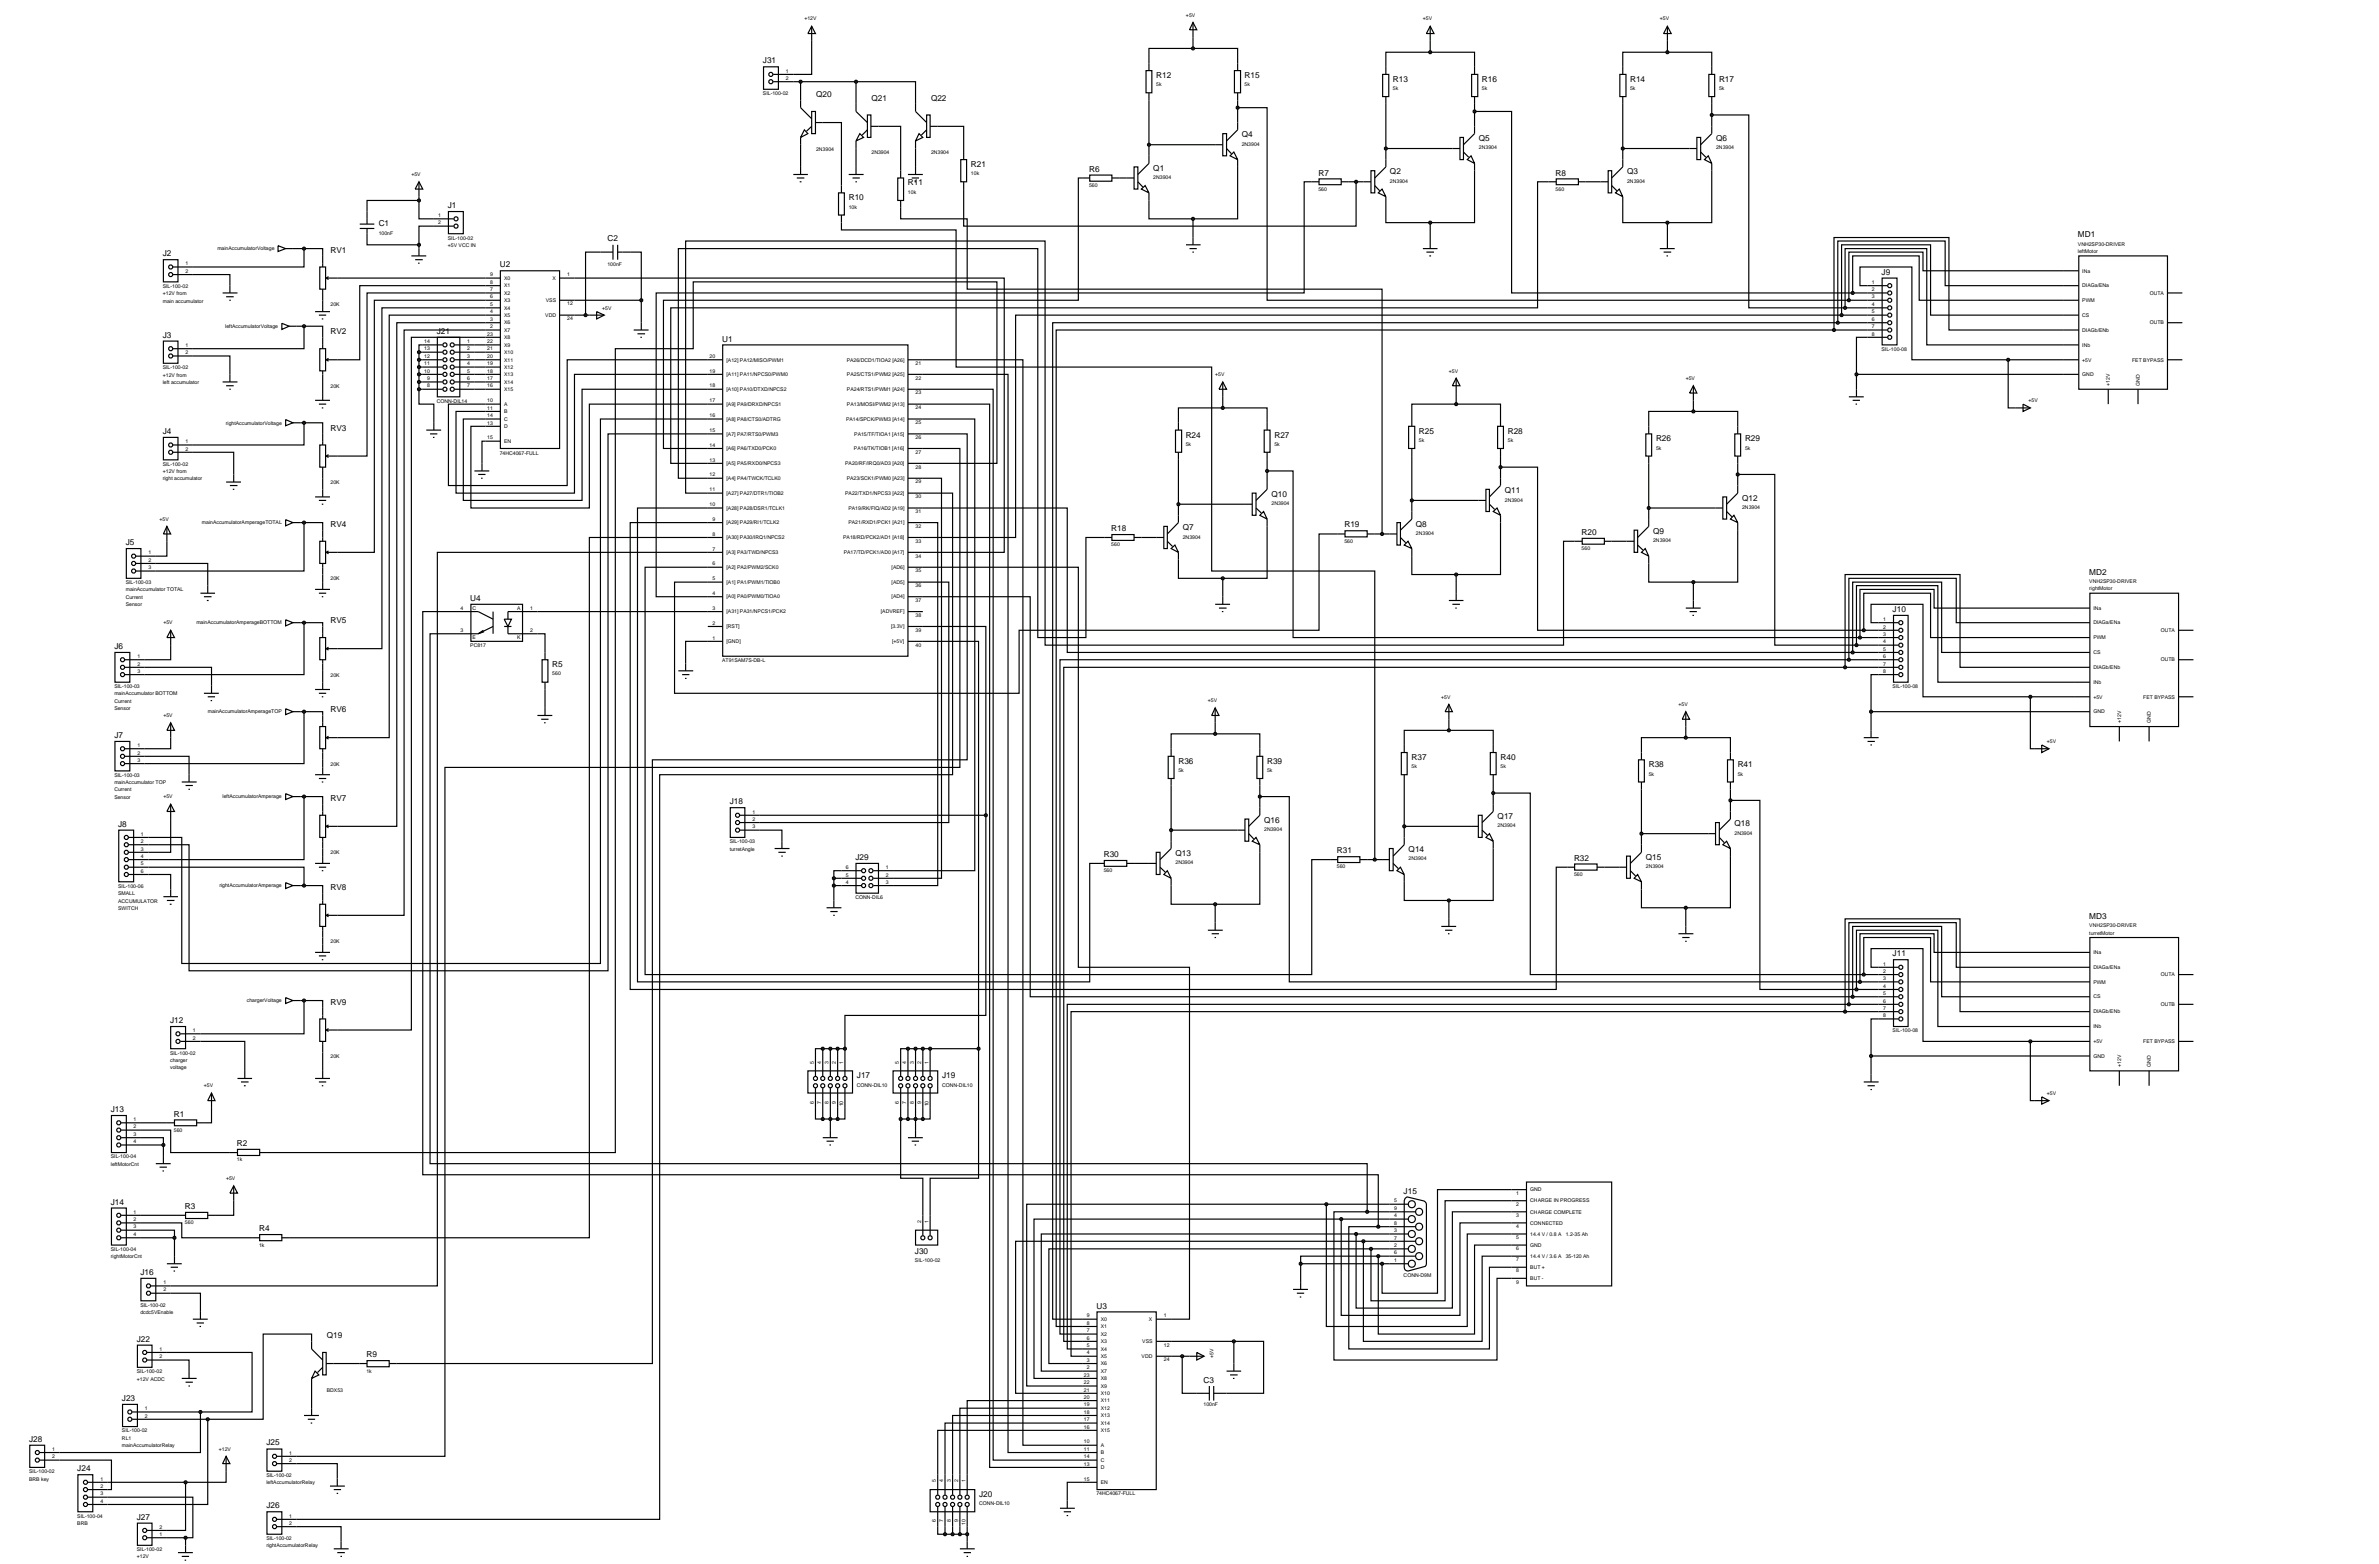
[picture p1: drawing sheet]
<svg xmlns="http://www.w3.org/2000/svg" width="815mm" height="536mm" viewBox="0 0 815 536" stroke-linecap="round" stroke-linejoin="round" font-family="sans-serif">
<defs><g id="words">
<g font-size="2.8">
<text x="261.5" y="21.8">J31</text>
<text x="396.3" y="26.8">R12</text>
<text x="426.6" y="26.8">R15</text>
<text x="477.4" y="28.1">R13</text>
<text x="507.9" y="28.1">R16</text>
<text x="558.7" y="28.1">R14</text>
<text x="589.2" y="28.1">R17</text>
<text x="279.7" y="33.3">Q20</text>
<text x="298.7" y="34.5">Q21</text>
<text x="319.1" y="34.5">Q22</text>
<text x="425.6" y="47.1">Q4</text>
<text x="506.9" y="48.4">Q5</text>
<text x="588.2" y="48.4">Q6</text>
<text x="332.8" y="57.3">R21</text>
<text x="373.3" y="58.9">R6</text>
<text x="395.3" y="58.6">Q1</text>
<text x="476.4" y="59.8">Q2</text>
<text x="557.7" y="59.8">Q3</text>
<text x="311.2" y="63.6">R11</text>
<text x="451.9" y="60.2">R7</text>
<text x="533.2" y="60.2">R8</text>
<text x="153.5" y="71.4">J1</text>
<text x="290.9" y="68.7">R10</text>
<text x="129.8" y="77.6">C1</text>
<text x="208.2" y="82.8">C2</text>
<text x="712.2" y="81.4">MD1</text>
<text x="55.8" y="87.9">J2</text>
<text x="113.3" y="86.6">RV1</text>
<text x="171.3" y="91.7">U2</text>
<text x="644.9" y="94.2">J9</text>
<text x="55.8" y="115.8">J3</text>
<text x="113.3" y="114.5">RV2</text>
<text x="149.7" y="114.5">J21</text>
<text x="247.5" y="117.1">U1</text>
<text x="55.8" y="148.8">J4</text>
<text x="113.3" y="147.6">RV3</text>
<text x="406.4" y="150">R24</text>
<text x="436.8" y="150">R27</text>
<text x="486.3" y="148.7">R25</text>
<text x="516.8" y="148.7">R28</text>
<text x="567.6" y="151.3">R26</text>
<text x="598.1" y="151.3">R29</text>
<text x="435.8" y="170.3">Q10</text>
<text x="515.8" y="169">Q11</text>
<text x="597.1" y="171.6">Q12</text>
<text x="113.3" y="180.6">RV4</text>
<text x="380.9" y="182.1">R18</text>
<text x="405.4" y="181.7">Q7</text>
<text x="460.8" y="180.8">R19</text>
<text x="485.3" y="180.5">Q8</text>
<text x="542.1" y="183.4">R20</text>
<text x="566.6" y="183">Q9</text>
<text x="43.1" y="186.9">J5</text>
<text x="716.1" y="197">MD2</text>
<text x="161.2" y="206">U4</text>
<text x="648.7" y="209.8">J10</text>
<text x="113.3" y="213.6">RV5</text>
<text x="39.2" y="222.5">J6</text>
<text x="189.3" y="228.7">R5</text>
<text x="113.3" y="244.1">RV6</text>
<text x="39.2" y="253">J7</text>
<text x="403.9" y="261.8">R36</text>
<text x="434.3" y="261.8">R39</text>
<text x="483.8" y="260.5">R37</text>
<text x="514.3" y="260.5">R40</text>
<text x="565.1" y="263">R38</text>
<text x="595.6" y="263">R41</text>
<text x="113.3" y="274.5">RV7</text>
<text x="250.1" y="275.7">J18</text>
<text x="433.3" y="282">Q16</text>
<text x="513.3" y="280.7">Q17</text>
<text x="40.5" y="283.4">J8</text>
<text x="594.5" y="283.2">Q18</text>
<text x="378.3" y="293.8">R30</text>
<text x="402.9" y="293.4">Q13</text>
<text x="458.2" y="292.5">R31</text>
<text x="482.8" y="292.1">Q14</text>
<text x="293.2" y="294.8">J29</text>
<text x="539.5" y="295">R32</text>
<text x="564.1" y="294.7">Q15</text>
<text x="113.3" y="304.9">RV8</text>
<text x="716.1" y="315">MD3</text>
<text x="648.7" y="327.8">J11</text>
<text x="113.3" y="344.3">RV9</text>
<text x="58.3" y="350.7">J12</text>
<text x="293.7" y="369.6">J17</text>
<text x="322.9" y="369.6">J19</text>
<text x="38" y="381.1">J13</text>
<text x="59.6" y="382.7">R1</text>
<text x="81.2" y="392.8">R2</text>
<text x="38" y="412.9">J14</text>
<text x="481.1" y="409.1">J15</text>
<text x="63.4" y="414.4">R3</text>
<text x="88.8" y="422">R4</text>
<text x="313.6" y="429.7">J30</text>
<text x="48.1" y="437">J16</text>
<text x="375.8" y="448.5">U3</text>
<text x="46.9" y="459.9">J22</text>
<text x="112" y="458.6">Q19</text>
<text x="125.6" y="465.2">R9</text>
<text x="412.5" y="473.9">C3</text>
<text x="41.8" y="480.2">J23</text>
<text x="10" y="494.2">J28</text>
<text x="91.3" y="495.4">J25</text>
<text x="26.5" y="504.3">J24</text>
<text x="335.6" y="513.1">J20</text>
<text x="46.9" y="520.8">J27</text>
<text x="91.3" y="517">J26</text>
</g>
<g font-size="1.8">
<text x="406.5" y="5.8">+5V</text>
<text x="275.7" y="7">+12V</text>
<text x="487.7" y="7">+5V</text>
<text x="568.9" y="7">+5V</text>
<text x="269.3" y="24.9">1</text>
<text x="269.3" y="27.4">2</text>
<text x="396.3" y="29.6">5k</text>
<text x="426.6" y="29.6">5k</text>
<text x="261.5" y="32.6">SIL-100-02</text>
<text x="477.4" y="30.9">5k</text>
<text x="507.9" y="30.9">5k</text>
<text x="558.7" y="30.9">5k</text>
<text x="589.2" y="30.9">5k</text>
<text x="279.7" y="51.6">2N3904</text>
<text x="298.7" y="52.9">2N3904</text>
<text x="319.1" y="52.9">2N3904</text>
<text x="425.6" y="49.9">2N3904</text>
<text x="506.9" y="51.2">2N3904</text>
<text x="588.2" y="51.2">2N3904</text>
<text x="141" y="60.4">+5V</text>
<text x="332.8" y="60.1">10k</text>
<text x="373.3" y="64.1">560</text>
<text x="395.3" y="61.4">2N3904</text>
<text x="451.9" y="65.3">560</text>
<text x="476.4" y="62.6">2N3904</text>
<text x="533.2" y="65.3">560</text>
<text x="557.7" y="62.6">2N3904</text>
<text x="290.9" y="71.5">10k</text>
<text x="311.2" y="66.4">10k</text>
<text x="150.2" y="74.4">1</text>
<text x="150.2" y="76.9">2</text>
<text x="129.8" y="80.4">100nF</text>
<text x="153.5" y="82.1">SIL-100-02</text>
<text x="74.5" y="85.8">mainAccumulatorVoltage</text>
<text x="153.5" y="84.6">+5V VCC IN</text>
<text x="712.2" y="84.2">VNH2SP30-DRIVER</text>
<text x="712.2" y="86.8">leftMotor</text>
<text x="63.6" y="90.9">1</text>
<text x="63.6" y="93.5">2</text>
<text x="168" y="94.7">9</text>
<text x="172.8" y="95.9">X0</text>
<text x="189.4" y="95.9">X</text>
<text x="194.4" y="94.7">1</text>
<text x="208.2" y="91">100nF</text>
<text x="713.7" y="93.4">INa</text>
<text x="55.8" y="98.6">SIL-100-02</text>
<text x="55.8" y="101.1">+12V from</text>
<text x="168" y="97.3">8</text>
<text x="168" y="99.8">7</text>
<text x="172.8" y="98.5">X1</text>
<text x="172.8" y="101">X2</text>
<text x="641.6" y="97.3">1</text>
<text x="641.6" y="99.8">2</text>
<text x="713.7" y="98.5">DIAGa/ENa</text>
<text x="736.8" y="101">OUTA</text>
<text x="55.8" y="103.7">main accumulator</text>
<text x="113.3" y="105">20K</text>
<text x="168" y="102.3">6</text>
<text x="168" y="104.9">5</text>
<text x="168" y="107.4">4</text>
<text x="172.8" y="103.5">X3</text>
<text x="172.8" y="106.1">X4</text>
<text x="187.1" y="103.5">VSS</text>
<text x="194.4" y="104.7">12</text>
<text x="206.4" y="106.1">+5V</text>
<text x="641.6" y="102.3">3</text>
<text x="641.6" y="104.9">4</text>
<text x="641.6" y="107.4">5</text>
<text x="713.7" y="103.5">PWM</text>
<text x="77.2" y="112.4">leftAccumulatorVoltage</text>
<text x="168" y="110">3</text>
<text x="168" y="112.5">2</text>
<text x="172.8" y="108.6">X5</text>
<text x="172.8" y="111.2">X6</text>
<text x="172.8" y="113.7">X7</text>
<text x="186.9" y="108.6">VDD</text>
<text x="194.4" y="109.8">24</text>
<text x="641.6" y="110">6</text>
<text x="641.6" y="112.5">7</text>
<text x="713.7" y="108.6">CS</text>
<text x="713.7" y="113.7">DIAGb/ENb</text>
<text x="736.8" y="111.2">OUTB</text>
<text x="63.6" y="118.9">1</text>
<text x="145.4" y="117.6">14</text>
<text x="160.1" y="117.6">1</text>
<text x="167" y="115">23</text>
<text x="167" y="117.6">22</text>
<text x="172.8" y="116.2">X8</text>
<text x="172.8" y="118.8">X9</text>
<text x="641.6" y="115">8</text>
<text x="713.7" y="118.8">INb</text>
<text x="63.6" y="121.4">2</text>
<text x="145.4" y="120.1">13</text>
<text x="145.4" y="122.7">12</text>
<text x="145.4" y="125.2">11</text>
<text x="160.1" y="120.1">2</text>
<text x="160.1" y="122.7">3</text>
<text x="160.1" y="125.2">4</text>
<text x="167" y="120.1">21</text>
<text x="167" y="122.7">20</text>
<text x="167" y="125.2">19</text>
<text x="172.8" y="121.3">X10</text>
<text x="172.8" y="123.9">X11</text>
<text x="243.2" y="122.7">20</text>
<text x="249" y="123.9">[A12] PA12/MISO/PWM1</text>
<text x="290.2" y="123.9">PA26/DCD1/TIOA2 [A26]</text>
<text x="313.8" y="125.1">21</text>
<text x="644.9" y="120.2">SIL-100-08</text>
<text x="713.7" y="123.9">+5V</text>
<text x="730.8" y="123.9">FET BYPASS</text>
<text x="55.8" y="126.5">SIL-100-02</text>
<text x="55.8" y="129.1">+12V from</text>
<text x="55.8" y="131.6">left accumulator</text>
<text x="145.4" y="127.7">10</text>
<text x="146.4" y="130.3">9</text>
<text x="160.1" y="127.7">5</text>
<text x="160.1" y="130.3">6</text>
<text x="167" y="127.7">18</text>
<text x="167" y="130.3">17</text>
<text x="172.8" y="126.4">X12</text>
<text x="172.8" y="128.9">X13</text>
<text x="172.8" y="131.5">X14</text>
<text x="243.2" y="127.7">19</text>
<text x="249" y="128.9">[A11] PA11/NPCS0/PWM0</text>
<text x="290.3" y="128.9">PA25/CTS1/PWM2 [A25]</text>
<text x="313.8" y="130.1">22</text>
<text x="416.5" y="128.9">+5V</text>
<text x="496.6" y="127.7">+5V</text>
<text x="577.8" y="130.2">+5V</text>
<text x="713.7" y="128.9">GND</text>
<text x="113.3" y="132.9">20K</text>
<text x="146.4" y="132.8">8</text>
<text x="149.7" y="138">CONN-DIL14</text>
<text x="160.1" y="132.8">7</text>
<text x="167" y="132.8">16</text>
<text x="167" y="137.9">10</text>
<text x="172.8" y="134">X15</text>
<text x="243.2" y="132.8">18</text>
<text x="243.2" y="137.9">17</text>
<text x="249" y="134">[A10] PA10/DTXD/NPCS2</text>
<text x="290.3" y="134">PA24/RTS1/PWM1 [A24]</text>
<text x="313.8" y="135.2">23</text>
<text x="695.3" y="137.8">+5V</text>
<text x="723.2" y="132.2" transform="rotate(-90 723.2 132.2)">+12V</text>
<text x="733.4" y="132.2" transform="rotate(-90 733.4 132.2)">GND</text>
<text x="167" y="140.4">11</text>
<text x="167" y="143">14</text>
<text x="172.8" y="139.1">A</text>
<text x="172.8" y="141.6">B</text>
<text x="243.2" y="143">16</text>
<text x="249" y="139.1">[A9] PA9/DRXD/NPCS1</text>
<text x="290.3" y="139.1">PA13/MOSI/PWM2 [A13]</text>
<text x="313.8" y="140.3">24</text>
<text x="77.4" y="145.5">rightAccumulatorVoltage</text>
<text x="167" y="145.5">13</text>
<text x="172.8" y="144.2">C</text>
<text x="172.8" y="146.7">D</text>
<text x="243.2" y="148.1">15</text>
<text x="249" y="144.2">[A8] PA8/CTS0/ADTRG</text>
<text x="249" y="149.3">[A7] PA7/RTS0/PWM3</text>
<text x="290" y="144.2">PA14/SPCK/PWM3 [A14]</text>
<text x="292.8" y="149.3">PA15/TF/TIOA1 [A15]</text>
<text x="313.8" y="145.4">25</text>
<text x="63.6" y="151.9">1</text>
<text x="63.6" y="154.4">2</text>
<text x="167" y="150.6">15</text>
<text x="171.3" y="155.8">74HC4067-FULL</text>
<text x="172.8" y="151.8">EN</text>
<text x="243.2" y="153.1">14</text>
<text x="249" y="154.3">[A6] PA6/TXD0/PCK0</text>
<text x="292.7" y="154.3">PA16/TK/TIOB1 [A16]</text>
<text x="313.8" y="150.5">26</text>
<text x="313.8" y="155.5">27</text>
<text x="406.4" y="152.8">5k</text>
<text x="436.8" y="152.8">5k</text>
<text x="486.3" y="151.5">5k</text>
<text x="516.8" y="151.5">5k</text>
<text x="567.6" y="154.1">5k</text>
<text x="598.1" y="154.1">5k</text>
<text x="55.8" y="159.6">SIL-100-02</text>
<text x="243.2" y="158.2">13</text>
<text x="249" y="159.4">[A5] PA5/RXD0/NPCS3</text>
<text x="289.7" y="159.4">PA20/RF/IRQ0/AD3 [A20]</text>
<text x="313.8" y="160.6">28</text>
<text x="55.8" y="162.1">+12V from</text>
<text x="55.8" y="164.6">right accumulator</text>
<text x="113.3" y="165.9">20K</text>
<text x="243.2" y="163.3">12</text>
<text x="249" y="164.5">[A4] PA4/TWCK/TCLK0</text>
<text x="290.2" y="164.5">PA23/SCK1/PWM0 [A23]</text>
<text x="313.8" y="165.7">29</text>
<text x="243.2" y="168.4">11</text>
<text x="243.2" y="173.5">10</text>
<text x="249" y="169.6">[A27] PA27/DTR1/TIOB2</text>
<text x="289.7" y="169.6">PA22/TXD1/NPCS3 [A22]</text>
<text x="313.8" y="170.8">30</text>
<text x="435.8" y="173.1">2N3904</text>
<text x="515.8" y="171.9">2N3904</text>
<text x="54.7" y="178.5">+5V</text>
<text x="69.2" y="179.7">mainAccumulatorAmperageTOTAL</text>
<text x="244.2" y="178.5">9</text>
<text x="249" y="174.7">[A28] PA28/DSR1/TCLK1</text>
<text x="249" y="179.7">[A29] PA29/RI1/TCLK2</text>
<text x="290.8" y="174.7">PA19/RK/FIQ/AD2 [A19]</text>
<text x="290.8" y="179.7">PA21/RXD1/PCK1 [A21]</text>
<text x="313.8" y="175.9">31</text>
<text x="597.1" y="174.4">2N3904</text>
<text x="244.2" y="183.6">8</text>
<text x="249" y="184.8">[A30] PA30/IRQ1/NPCS2</text>
<text x="289" y="184.8">PA18/RD/PCK2/AD1 [A18]</text>
<text x="313.8" y="180.9">32</text>
<text x="313.8" y="186">33</text>
<text x="405.4" y="184.6">2N3904</text>
<text x="460.8" y="186">560</text>
<text x="485.3" y="183.3">2N3904</text>
<text x="566.6" y="185.8">2N3904</text>
<text x="50.9" y="190">1</text>
<text x="244.2" y="188.7">7</text>
<text x="249" y="189.9">[A3] PA3/TWD/NPCS3</text>
<text x="289.2" y="189.9">PA17/TD/PCK1/AD0 [A17]</text>
<text x="313.8" y="191.1">34</text>
<text x="380.9" y="187.2">560</text>
<text x="542.1" y="188.5">560</text>
<text x="50.9" y="192.5">2</text>
<text x="50.9" y="195.1">3</text>
<text x="244.2" y="193.8">6</text>
<text x="249" y="195">[A2] PA2/PWM2/SCK0</text>
<text x="305.6" y="195">[AD6]</text>
<text x="313.8" y="196.2">35</text>
<text x="43.1" y="200.2">SIL-100-03</text>
<text x="43.1" y="202.7">mainAccumulator TOTAL</text>
<text x="113.3" y="198.9">20K</text>
<text x="244.2" y="198.9">5</text>
<text x="244.2" y="203.9">4</text>
<text x="249" y="200.1">[A1] PA1/PWM1/TIOB0</text>
<text x="305.6" y="200.1">[AD5]</text>
<text x="313.8" y="201.3">36</text>
<text x="716.1" y="199.8">VNH2SP30-DRIVER</text>
<text x="716.1" y="202.3">rightMotor</text>
<text x="43.1" y="205.3">Current</text>
<text x="43.1" y="207.8">Sensor</text>
<text x="157.8" y="209">4</text>
<text x="162" y="209">C</text>
<text x="177.3" y="209">A</text>
<text x="181.7" y="209">1</text>
<text x="244.2" y="209">3</text>
<text x="249" y="205.1">[A0] PA0/PWM0/TIOA0</text>
<text x="305.6" y="205.1">[AD4]</text>
<text x="313.8" y="206.3">37</text>
<text x="717.5" y="209">INa</text>
<text x="56" y="214">+5V</text>
<text x="67.3" y="214">mainAccumulatorAmperageBOTTOM</text>
<text x="244.2" y="214.1">2</text>
<text x="249" y="210.2">[A31] PA31/NPCS1/PCK2</text>
<text x="249" y="215.3">[RST]</text>
<text x="301.9" y="210.2">[ADVREF]</text>
<text x="305.4" y="215.3">[3.3V]</text>
<text x="313.8" y="211.4">38</text>
<text x="645.4" y="212.8">1</text>
<text x="645.4" y="215.4">2</text>
<text x="717.5" y="214">DIAGa/ENa</text>
<text x="157.8" y="216.6">3</text>
<text x="161.2" y="221.8">PC817</text>
<text x="162" y="219.1">E</text>
<text x="177.3" y="219.1">K</text>
<text x="181.7" y="216.6">2</text>
<text x="244.2" y="219.2">1</text>
<text x="249" y="220.4">[GND]</text>
<text x="305.8" y="220.4">[+5V]</text>
<text x="313.8" y="216.5">39</text>
<text x="313.8" y="221.6">40</text>
<text x="645.4" y="217.9">3</text>
<text x="645.4" y="220.5">4</text>
<text x="717.5" y="219.1">PWM</text>
<text x="740.6" y="216.6">OUTA</text>
<text x="47.1" y="225.5">1</text>
<text x="247.5" y="226.9">AT91SAM7S-DB-L</text>
<text x="645.4" y="223">5</text>
<text x="645.4" y="225.5">6</text>
<text x="717.5" y="224.2">CS</text>
<text x="740.6" y="226.7">OUTB</text>
<text x="47.1" y="228.1">2</text>
<text x="47.1" y="230.6">3</text>
<text x="113.3" y="232">20K</text>
<text x="189.3" y="231.5">560</text>
<text x="645.4" y="228.1">7</text>
<text x="645.4" y="230.6">8</text>
<text x="717.5" y="229.3">DIAGb/ENb</text>
<text x="39.2" y="235.8">SIL-100-03</text>
<text x="39.2" y="238.3">mainAccumulator BOTTOM</text>
<text x="494" y="239.4">+5V</text>
<text x="648.7" y="235.8">SIL-100-08</text>
<text x="717.5" y="234.4">INb</text>
<text x="717.5" y="239.4">+5V</text>
<text x="734.6" y="239.4">FET BYPASS</text>
<text x="39.2" y="240.8">Current</text>
<text x="39.2" y="243.4">Sensor</text>
<text x="56" y="245.8">+5V</text>
<text x="71.2" y="244.5">mainAccumulatorAmperageTOP</text>
<text x="414" y="240.7">+5V</text>
<text x="575.3" y="242">+5V</text>
<text x="717.5" y="244.5">GND</text>
<text x="727" y="247.7" transform="rotate(-90 727 247.7)">+12V</text>
<text x="737.2" y="247.7" transform="rotate(-90 737.2 247.7)">GND</text>
<text x="47.1" y="256">1</text>
<text x="701.6" y="254.7">+5V</text>
<text x="47.1" y="258.6">2</text>
<text x="47.1" y="261.1">3</text>
<text x="113.3" y="262.4">20K</text>
<text x="483.8" y="263.3">5k</text>
<text x="514.3" y="263.3">5k</text>
<text x="39.2" y="266.2">SIL-100-03</text>
<text x="39.2" y="268.8">mainAccumulator TOP</text>
<text x="403.9" y="264.6">5k</text>
<text x="434.3" y="264.6">5k</text>
<text x="565.1" y="265.8">5k</text>
<text x="595.6" y="265.8">5k</text>
<text x="39.2" y="271.2">Current</text>
<text x="39.2" y="273.8">Sensor</text>
<text x="56" y="273.6">+5V</text>
<text x="76.3" y="273.6">leftAccumulatorAmperage</text>
<text x="257.9" y="278.8">1</text>
<text x="257.9" y="281.3">2</text>
<text x="48.3" y="286.4">1</text>
<text x="257.9" y="283.9">3</text>
<text x="433.3" y="284.8">2N3904</text>
<text x="513.3" y="283.5">2N3904</text>
<text x="594.5" y="286.1">2N3904</text>
<text x="48.3" y="288.9">2</text>
<text x="48.3" y="291.5">3</text>
<text x="48.3" y="294">4</text>
<text x="113.3" y="292.8">20K</text>
<text x="250.1" y="289">SIL-100-03</text>
<text x="250.1" y="291.5">turretAngle</text>
<text x="48.3" y="296.6">5</text>
<text x="48.3" y="299.1">6</text>
<text x="289.9" y="297.8">6</text>
<text x="303.6" y="297.8">1</text>
<text x="378.3" y="298.9">560</text>
<text x="402.9" y="296.2">2N3904</text>
<text x="458.2" y="297.6">560</text>
<text x="482.8" y="294.9">2N3904</text>
<text x="564.1" y="297.5">2N3904</text>
<text x="40.5" y="304.2">SIL-100-06</text>
<text x="75.2" y="304.1">rightAccumulatorAmperage</text>
<text x="289.9" y="300.4">5</text>
<text x="289.9" y="302.9">4</text>
<text x="303.6" y="300.4">2</text>
<text x="303.6" y="302.9">3</text>
<text x="539.5" y="300.2">560</text>
<text x="40.5" y="306.8">SMALL</text>
<text x="40.5" y="309.3">ACCUMULATOR</text>
<text x="40.5" y="311.9">SWITCH</text>
<text x="293.2" y="308.1">CONN-DIL6</text>
<text x="716.1" y="317.8">VNH2SP30-DRIVER</text>
<text x="113.3" y="323.3">20K</text>
<text x="716.1" y="320.3">turretMotor</text>
<text x="717.5" y="327">INa</text>
<text x="645.4" y="330.9">1</text>
<text x="645.4" y="333.4">2</text>
<text x="645.4" y="335.9">3</text>
<text x="717.5" y="332.1">DIAGa/ENa</text>
<text x="740.6" y="334.6">OUTA</text>
<text x="645.4" y="338.5">4</text>
<text x="645.4" y="341">5</text>
<text x="717.5" y="337.1">PWM</text>
<text x="84.6" y="343.5">chargerVoltage</text>
<text x="645.4" y="343.6">6</text>
<text x="645.4" y="346.1">7</text>
<text x="717.5" y="342.2">CS</text>
<text x="717.5" y="347.3">DIAGb/ENb</text>
<text x="740.6" y="344.8">OUTB</text>
<text x="66.1" y="353.7">1</text>
<text x="645.4" y="348.6">8</text>
<text x="648.7" y="353.8">SIL-100-08</text>
<text x="717.5" y="352.4">INb</text>
<text x="66.1" y="356.3">2</text>
<text x="717.5" y="357.5">+5V</text>
<text x="734.6" y="357.5">FET BYPASS</text>
<text x="58.3" y="361.4">SIL-100-02</text>
<text x="58.3" y="363.9">charger</text>
<text x="113.3" y="362.7">20K</text>
<text x="278.9" y="364.5" transform="rotate(-90 278.9 364.5)">5</text>
<text x="281.4" y="364.5" transform="rotate(-90 281.4 364.5)">4</text>
<text x="284" y="364.5" transform="rotate(-90 284 364.5)">3</text>
<text x="286.5" y="364.5" transform="rotate(-90 286.5 364.5)">2</text>
<text x="289" y="364.5" transform="rotate(-90 289 364.5)">1</text>
<text x="308.1" y="364.5" transform="rotate(-90 308.1 364.5)">5</text>
<text x="310.6" y="364.5" transform="rotate(-90 310.6 364.5)">4</text>
<text x="313.2" y="364.5" transform="rotate(-90 313.2 364.5)">3</text>
<text x="315.7" y="364.5" transform="rotate(-90 315.7 364.5)">2</text>
<text x="318.2" y="364.5" transform="rotate(-90 318.2 364.5)">1</text>
<text x="717.5" y="362.5">GND</text>
<text x="727" y="365.7" transform="rotate(-90 727 365.7)">+12V</text>
<text x="737.2" y="365.7" transform="rotate(-90 737.2 365.7)">GND</text>
<text x="58.3" y="366.5">voltage</text>
<text x="69.9" y="372.7">+5V</text>
<text x="293.7" y="372.4">CONN-DIL10</text>
<text x="322.9" y="372.4">CONN-DIL10</text>
<text x="701.6" y="375.2">+5V</text>
<text x="278.9" y="378.2" transform="rotate(-90 278.9 378.2)">6</text>
<text x="281.4" y="378.2" transform="rotate(-90 281.4 378.2)">7</text>
<text x="284" y="378.2" transform="rotate(-90 284 378.2)">8</text>
<text x="286.5" y="378.2" transform="rotate(-90 286.5 378.2)">9</text>
<text x="289" y="379.2" transform="rotate(-90 289 379.2)">10</text>
<text x="308.1" y="378.2" transform="rotate(-90 308.1 378.2)">6</text>
<text x="310.6" y="378.2" transform="rotate(-90 310.6 378.2)">7</text>
<text x="313.2" y="378.2" transform="rotate(-90 313.2 378.2)">8</text>
<text x="315.7" y="378.2" transform="rotate(-90 315.7 378.2)">9</text>
<text x="318.2" y="379.2" transform="rotate(-90 318.2 379.2)">10</text>
<text x="45.8" y="384.2">1</text>
<text x="45.8" y="386.7">2</text>
<text x="45.8" y="389.3">3</text>
<text x="59.6" y="387.8">560</text>
<text x="45.8" y="391.8">4</text>
<text x="38" y="397">SIL-100-04</text>
<text x="38" y="399.5">leftMotorCnt</text>
<text x="81.2" y="398">1k</text>
<text x="77.5" y="404.4">+5V</text>
<text x="477.8" y="412.1">5</text>
<text x="519.7" y="409.5">1</text>
<text x="519.7" y="413.3">2</text>
<text x="524.5" y="408.3">GND</text>
<text x="524.5" y="412.1">CHARGE IN PROGRESS</text>
<text x="45.8" y="415.9">1</text>
<text x="45.8" y="418.5">2</text>
<text x="63.4" y="419.6">560</text>
<text x="315.7" y="419.1" transform="rotate(-90 315.7 419.1)">2</text>
<text x="318.2" y="419.1" transform="rotate(-90 318.2 419.1)">1</text>
<text x="477.8" y="419.8">8</text>
<text x="477.8" y="417.2">4</text>
<text x="477.8" y="414.7">9</text>
<text x="519.7" y="417.1">3</text>
<text x="524.5" y="415.9">CHARGE COMPLETE</text>
<text x="524.5" y="419.7">CONNECTED</text>
<text x="45.8" y="421">3</text>
<text x="45.8" y="423.6">4</text>
<text x="477.8" y="424.8">7</text>
<text x="477.8" y="422.3">3</text>
<text x="519.7" y="420.9">4</text>
<text x="519.7" y="424.7">5</text>
<text x="524.5" y="423.5">14.4 V / 0.8 A</text>
<text x="536.7" y="423.5">1.2-35 Ah</text>
<text x="38" y="428.7">SIL-100-04</text>
<text x="38" y="431.2">rightMotorCnt</text>
<text x="88.8" y="427.2">1k</text>
<text x="477.8" y="429.9">6</text>
<text x="477.8" y="427.4">2</text>
<text x="519.7" y="428.5">6</text>
<text x="524.5" y="427.3">GND</text>
<text x="524.5" y="431.1">14.4 V / 3.6 A</text>
<text x="536.7" y="431.1">35-120 Ah</text>
<text x="313.6" y="432.5">SIL-100-02</text>
<text x="477.8" y="432.5">1</text>
<text x="481.1" y="437.6">CONN-D9M</text>
<text x="519.7" y="432.3">7</text>
<text x="519.7" y="436.1">8</text>
<text x="524.5" y="434.9">BUT +</text>
<text x="56" y="440.1">1</text>
<text x="56" y="442.6">2</text>
<text x="519.7" y="439.9">9</text>
<text x="524.5" y="438.7">BUT -</text>
<text x="48.1" y="447.8">SIL-100-02</text>
<text x="48.1" y="450.3">dcdc5VEnable</text>
<text x="372.5" y="451.5">9</text>
<text x="372.5" y="454">8</text>
<text x="377.3" y="452.7">X0</text>
<text x="377.3" y="455.2">X1</text>
<text x="393.8" y="452.7">X</text>
<text x="398.9" y="451.5">1</text>
<text x="372.5" y="456.6">7</text>
<text x="372.5" y="459.1">6</text>
<text x="372.5" y="461.7">5</text>
<text x="377.3" y="457.8">X2</text>
<text x="377.3" y="460.3">X3</text>
<text x="391.5" y="460.3">VSS</text>
<text x="398.9" y="461.5">12</text>
<text x="54.7" y="462.9">1</text>
<text x="54.7" y="465.5">2</text>
<text x="372.5" y="464.2">4</text>
<text x="372.5" y="466.7">3</text>
<text x="377.3" y="462.9">X4</text>
<text x="377.3" y="465.4">X5</text>
<text x="377.3" y="467.9">X6</text>
<text x="391.3" y="465.4">VDD</text>
<text x="398.9" y="466.6">24</text>
<text x="415.9" y="465.5" transform="rotate(-90 415.9 465.5)">+5V</text>
<text x="46.9" y="470.6">SIL-100-02</text>
<text x="46.9" y="473.2">+12V ACDC</text>
<text x="125.6" y="470.4">1k</text>
<text x="371.5" y="471.8">23</text>
<text x="372.5" y="469.3">2</text>
<text x="377.3" y="470.5">X7</text>
<text x="377.3" y="473">X8</text>
<text x="112" y="477">BDX53</text>
<text x="371.5" y="474.4">22</text>
<text x="371.5" y="476.9">21</text>
<text x="371.5" y="479.4">20</text>
<text x="377.3" y="475.6">X9</text>
<text x="377.3" y="478.1">X10</text>
<text x="49.6" y="483.3">1</text>
<text x="49.6" y="485.8">2</text>
<text x="371.5" y="482">19</text>
<text x="371.5" y="484.5">18</text>
<text x="377.3" y="480.6">X11</text>
<text x="377.3" y="483.2">X12</text>
<text x="377.3" y="485.7">X13</text>
<text x="412.5" y="482">100nF</text>
<text x="41.8" y="490.9">SIL-100-02</text>
<text x="371.5" y="487.1">17</text>
<text x="371.5" y="489.6">16</text>
<text x="377.3" y="488.3">X14</text>
<text x="377.3" y="490.8">X15</text>
<text x="17.9" y="497.2">1</text>
<text x="41.8" y="493.5">RL1</text>
<text x="41.8" y="496">mainAccumulatorRelay</text>
<text x="75" y="497.2">+12V</text>
<text x="371.5" y="494.7">10</text>
<text x="371.5" y="497.2">11</text>
<text x="377.3" y="495.9">A</text>
<text x="17.9" y="499.8">2</text>
<text x="99.1" y="498.5">1</text>
<text x="99.1" y="501">2</text>
<text x="371.5" y="499.8">14</text>
<text x="371.5" y="502.3">13</text>
<text x="377.3" y="498.4">B</text>
<text x="377.3" y="501">C</text>
<text x="377.3" y="503.5">D</text>
<text x="10" y="504.9">SIL-100-02</text>
<text x="10" y="507.4">BRB key</text>
<text x="34.4" y="507.4">1</text>
<text x="34.4" y="509.9">2</text>
<text x="91.3" y="506.2">SIL-100-02</text>
<text x="91.3" y="508.7">leftAccumulatorRelay</text>
<text x="320.8" y="508" transform="rotate(-90 320.8 508)">5</text>
<text x="323.3" y="508" transform="rotate(-90 323.3 508)">4</text>
<text x="325.9" y="508" transform="rotate(-90 325.9 508)">3</text>
<text x="328.4" y="508" transform="rotate(-90 328.4 508)">2</text>
<text x="330.9" y="508" transform="rotate(-90 330.9 508)">1</text>
<text x="371.5" y="507.4">15</text>
<text x="377.3" y="508.6">EN</text>
<text x="34.4" y="512.5">3</text>
<text x="34.4" y="515">4</text>
<text x="335.6" y="515.9">CONN-DIL10</text>
<text x="375.8" y="512.5">74HC4067-FULL</text>
<text x="26.5" y="520.1">SIL-100-04</text>
<text x="99.1" y="520.1">1</text>
<text x="320.8" y="521.7" transform="rotate(-90 320.8 521.7)">6</text>
<text x="323.3" y="521.7" transform="rotate(-90 323.3 521.7)">7</text>
<text x="325.9" y="521.7" transform="rotate(-90 325.9 521.7)">8</text>
<text x="328.4" y="521.7" transform="rotate(-90 328.4 521.7)">9</text>
<text x="26.5" y="522.7">BRB</text>
<text x="54.7" y="526.4">1</text>
<text x="54.7" y="523.9">2</text>
<text x="91.3" y="527.8">SIL-100-02</text>
<text x="99.1" y="522.6">2</text>
<text x="330.9" y="522.7" transform="rotate(-90 330.9 522.7)">10</text>
<text x="46.9" y="531.6">SIL-100-02</text>
<text x="91.3" y="530.3">rightAccumulatorRelay</text>
<text x="46.9" y="534.1">+12V</text>
</g>
</g></defs>
<g fill="none" stroke="#000" stroke-width=".4">
<path d="M278.2 14v11.5h-6.3M408.9 16.6h-15.1v5.1M408.9 16.6h15.3v5.1M408.9 12.8v3.8M490.2 17.9h-15.2v5M490.2 17.9h15.2v5M490.2 14v3.9M571.5 17.9h-15.3v5M571.5 17.9h15.2v5M571.5 14v3.9M271.9 28h21.5M274.4 28v6.4"/>
<path d="M293.4 28h20.4v7.6M293.4 28v7.6M393.8 34.4v19M424.2 36.9h10.1v66h199.4M424.2 34.4v7.6M475 35.6v19.1M505.4 38.2h12.7v62.2h116.9M505.4 35.6v7.7M556.2 35.6v19.1M586.7 39.4h12.7v66.1h33M586.7 35.6v7.7M274.4 49.6v7.6"/>
<path d="M282 42h6.4v21.6M293.4 50.9v6.3M301.1 43.3h7.6v15.2M313.8 50.9v6.3M321.4 43.3h8.9v8.8M393.8 49.6h22.7M424.2 57.2v17.8h-15.3M475 50.9h22.8M505.4 58.5v17.8h-15.2M556.2 50.9h22.9M586.7 58.5v17.8h-15.2M143.6 68.7v6.3h11.9"/>
<path d="M143.6 68.7h-17.8v3.8M143.6 62.3l1.3 2.5h-2.6zM143.6 62.3v6.4M153.7 72.5h5.1v7.6h-5.1zM155.5 77.5h-11.9v6.4M288.4 76.3v2.5h39.3v47h87.6v69.9h55.9v98.9M308.7 71.2v3.8h22.8v24.1h142.2v83.9M370.9 61h-1.3v41.9h-142.2v50.8h20.3M383.6 61h2.6M393.8 68.7v6.3h15.1M408.9 75v6.4M449.6 62.3h-2.6v38.1h-222.1v104.1h22.8"/>
<path d="M462.3 62.3h5M464.8 62.3v15.2h-134.5v-12.7M475 69.9v6.4h15.2M490.2 76.3v6.3M530.8 62.3h-3.8v43.2h-297.1v53.3h17.8M543.5 62.3h5.1M556.2 69.9v6.4h15.3M571.5 76.3v6.3M56 89h5v7.6h-5zM59.3 94.1h19.5v3.8M95.3 84.2l2.6 1-2.6 1zM97.9 85.2h6.3"/>
<path d="M104.2 85.2h6.4v6.3M104.2 85.2v6.3h-44.9M109.6 91.5h2v7.6h-2zM110.6 99.1v7.7M111.8 95.3h59.7M111.8 95.3l.8 .5M112.6 94.8l-.8 .5M125.8 82.6v1.3h17.8M141 87.7h5.1M142.3 89h2.6M143.3 90.2h.5M143.6 83.9v3.8"/>
<path d="M171.5 92.8h20.3v60.9h-20.3zM171.5 97.9h-48.2v25.4h-11.5M191.8 95.3h152.4v94h-33M205.8 86.4h-5.1v21.6M216 86.4h3.8v16.5M640.1 97.9h-2.6v-6.4h17.8v31.8h33M712.5 87.7h30.4v45.7h-30.4zM712.5 92.8h-53.4v-6.4h-25.4v16.5M712.5 97.9h-45.8v-15.3h-36.8v28M96.6 110.8l2.5 1-2.5 1.1zM99.1 111.8h5.1M104.2 111.8h6.4v7.7"/>
<path d="M104.2 111.8v7.7h-38.1M108 106.8h5.1M109.3 108h2.5M109.6 119.5h2v7.6h-2zM110.3 109.3h.5M144.9 118.2h-1.3v2.5M162.6 118.2h8.9M171.5 100.4h-45.7v55.9h-14M171.5 102.9h-43.2v86.4h-16.5M171.5 105.5h-40.6v116.8h-19.1M171.5 108h-38.1v144.8h-21.6M171.5 110.6h-35.5v172.6h-24.2"/>
<path d="M171.5 113.1h-33v200.6h-26.7M171.5 115.6h-30.5v237.4h-25.4M191.8 102.9h28M191.8 108h15.3M204.5 106.8l2.6 1.2-2.6 1.3zM217.2 113.1h5.1M218.5 114.4h2.6M219.5 115.6h.5M219.8 102.9v10.2M247.7 118.2h63.5v106.7h-63.5zM628.6 113.1v-31.7h39.4v31.7h44.5M628.6 113.1h-266.6v341.5h8.9"/>
<path d="M628.6 113.1h11.5M629.9 110.6h-269.1v341.5h10.1M629.9 110.6h10.2M631.2 108h-283.1v76.2h-36.9M631.2 108v-24.1h30.5v24.1h50.8M631.2 108h8.9M632.4 105.5v-20.3h28v33h52.1M632.4 105.5h7.7M633.7 102.9h6.4M635 100.4v-12.7h22.8v15.2h54.7M635 100.4h5.1M640.1 115.6h-3.8v12.7"/>
<path d="M742.9 100.4h5.1M742.9 110.6h5.1M66.1 122h12.7v6.3M108 137.2h5.1M109.3 138.5h2.5M110.3 139.8h.5M110.6 127.1v10.1M111.8 123.3l.8 .5M112.6 122.8l-.8 .5M143.6 133.4v5.1h5.1v6.4M143.6 128.3h1.3M143.6 123.3h1.3"/>
<path d="M143.6 120.7v12.7M143.6 120.7h1.3M143.6 125.8h1.3M143.6 130.9h1.3M143.6 133.4h1.3M162.6 128.3h8.9M162.6 123.3h8.9M162.6 120.7h8.9M162.6 125.8h8.9M162.6 130.9h8.9M162.6 133.4h8.9M247.7 123.3h-53.3v43.1h-40.7v-27.9h17.8"/>
<path d="M247.7 128.3h-50.8v40.7h-40.6v-28h15.2M247.7 133.4h-48.2v38.1h-40.7v-27.9h12.7M247.7 138.5h-45.7v35.6h-40.6v-28h10.1M311.2 123.3h39.4v372h20.3M311.2 128.3h34.3v369.5h25.4M311.2 133.4h29.2v367h30.5M311.2 138.5h28v364.4h31.7M419.1 139.8h-15.2v5.1M419.1 139.8h15.2v5.1M419.1 136v3.8M499.1 138.5h-15.2v5.1M499.1 138.5h15.2v5.1"/>
<path d="M499.1 134.7v3.8M580.4 137.2v3.8M636.3 128.3h76.2M636.3 128.3v5.1M688.3 123.3v16.5h2.6M688.3 123.3h24.2M722.6 133.4v5.1M732.8 133.4v5.1M742.9 123.3h5.1M66.1 155h14v7.6M97.9 143.8l2.5 1.1-2.5 1zM100.4 144.9h3.8"/>
<path d="M104.2 144.9h6.4v7.6M104.2 144.9v7.6h-38.1M109.6 152.5h2v7.6h-2zM111.8 156.3l.8 .5M112.6 155.8l-.8 .5M171.5 151.2h-6.3v10.2M247.7 143.6h-41.9v186.6h-143.5v-43.2h-11.4M247.7 148.7h-39.3v184h-143.6v-43.2h-13.9M311.2 158.8h30.5v-62.2h-104.1v22.9h-26.7v275.5h-119.4M311.2 148.7h20.3v111.7h-107.9v206.9h-87.6M311.2 153.7h17.8v109.3h-176.5v236.1h-50.8M311.2 143.6h22.9v154.8h-28"/>
<path d="M403.9 157.6v19M434.3 157.6v7.6M483.9 156.3v19M514.3 156.3v7.6M565.1 158.8v19.1M580.4 141h-15.3v5.1M580.4 141h15.2v5.1M595.6 158.8v7.6M97.9 178.1l2.5 1-2.5 1.1zM100.4 179.1h3.8M104.2 179.1h6.4v6.4M104.2 179.1v16.6h-50.8"/>
<path d="M108 170.3h5.1M109.3 171.5h2.5M110.3 172.8h.5M110.6 160.1v10.2M162.6 161.4h5.1M163.9 162.6h2.5M164.9 163.9h.5M247.7 163.9h-15.2v-78.7h123.2v133.3h16.5v-34.3h6.3M247.7 169h-12.7v-86.4h123.2v138.5h177.7v-35.6h3.8M247.7 174.1h-29.2v162.4h155v-40.6h2.5M247.7 179.1h-31.7v160h317.4v-41.9h3.8M311.2 174.1h54.6v49.5h269.2"/>
<path d="M311.2 169h15.3v96.5h-100.4v255.2h-124.4M311.2 163.9h11.5v137.1h-16.6M311.2 179.1h10.2v124.4h-15.3M403.9 172.8h22.8M434.3 161.4h8.9v57.1h194.3M483.9 171.5h22.8M514.3 179.1v17.8h-15.2M514.3 160.1h12.7v55.9h111.8M565.1 174.1h22.9M595.6 162.6h12.7v58.5h28M53.4 193.1h17.8v7.6M57.2 185.5v5.1h-3.8"/>
<path d="M109.6 185.5h2v7.6h-2zM110.6 193.1v8.9M111.8 189.3l.8 .5M112.6 188.8l-.8 .5M247.7 184.2h-45.7v240h-102.9M247.7 194.4h-26.6v139.6h228.5v-39.4h6.3M247.7 189.3h-97.8v251.4h-91.4M311.2 194.4h58.4v137.1h38.1v120.6h-6.3M311.2 199.5h14v82.4h-64.8M391.2 184.2h5.1M403.9 191.8v6.4h15.2M419.1 198.2v6.3"/>
<path d="M434.3 180.4v17.8h-15.2M458.5 183h-6.4v33h-102.8v21.6h-118.1v-38.1h16.5M471.2 183h5M483.9 190.6v6.3h15.2M499.1 196.9v6.4M552.4 185.5h5.1M565.1 193.1v6.4h15.3M580.4 199.5v6.3M595.6 181.7v17.8h-15.2M97.9 212.4l2.5 1-2.5 1.1zM100.4 213.4h3.8M104.2 213.4h6.4v5.1"/>
<path d="M104.2 213.4v17.8h-54.6M108 202h5.1M109.3 203.3h2.5M109.6 218.5h2v7.6h-2zM110.3 204.5h.5M156.3 209.6h-11.4v193h327.5v17.8M156.3 217.2h-8.9v181.6h321.2v16.5M184.2 217.2h2.6v6.4M184.2 209.6h63.5M242.6 214.7h5.1M247.7 219.8h-12.7v10.1M311.2 204.5h41.9v137.1h281.9"/>
<path d="M311.2 214.7h26.7v64.7M311.2 219.8h24.2v139.6M311.2 209.6h5.1M637.5 218.5h6.4M638.8 216v-12.7h22.9v15.2h49.5M638.8 216h5.1M643.9 213.4h-2.6v-6.3h17.8v31.7h36.8M711.2 208.4h-48.3v-6.4h-25.4v16.5M711.2 213.4h-40.7v-15.2h-36.8v27.9M49.6 228.7h22.9v6.3M58.5 221.1v5h-8.9M108 236.3h5.1"/>
<path d="M109.3 237.6h2.5M110.3 238.8h.5M110.6 226.1v10.2M111.8 222.3l.8 .5M112.6 221.8l-.8 .5M186.8 236.3v6.3M232.5 229.9h5.1M233.8 231.2h2.5M234.8 232.5h.5M632.4 228.7v-31.8h39.4v31.8h39.4M632.4 228.7h-267.8v231h6.3M632.4 228.7h11.5"/>
<path d="M633.7 226.1h-270.4v231.1h7.6M633.7 226.1h10.2M635 223.6v-24.1h30.5v24.1h45.7M635 223.6h8.9M636.3 221.1v-20.4h27.9v33.1h47M636.3 221.1h7.6M643.9 231.2h-2.6v12.7M695.9 238.8v17.8h1.3M695.9 238.8h15.3M49.6 259.2h15.2v6.3M58.5 252.8v3.8h-8.9M97.9 242.9l2.5 1-2.5 1z"/>
<path d="M100.4 243.9h3.8M104.2 243.9h6.4v5.1M104.2 243.9v17.8h-54.6M109.6 249h2v7.6h-2zM110.6 256.6v8.9M111.8 252.8l.8 .5M112.6 252.3l-.8 .5M416.5 251.5h-15.1v5.1M416.5 251.5h15.3v5.1M416.5 247.7v3.8M496.6 250.3h-15.3v5M496.6 250.3h15.2v5"/>
<path d="M496.6 246.5v3.8M577.8 252.8h-15.2v5.1M577.8 252.8h15.3v5.1M577.8 249v3.8M641.3 243.9h69.9M641.3 243.9v6.4M97.9 272l2.5 1-2.5 1zM100.4 273h3.8M104.2 273h6.4v6.4M104.2 273v21.6h-53.3M108 265.5h5.1M109.3 266.8h2.5"/>
<path d="M109.6 279.4h2v7.6h-2zM110.3 268h.5M260.4 279.4h77.5M337.9 279.4v68.6h-48.3v11.4M401.4 269.2v19.1M431.8 273h10.1v63.5h195.6M431.8 269.2v7.6M481.3 268v19M511.8 271.8h12.7v62.2h114.3M511.8 268v7.6M562.6 270.5v19M593.1 274.3h10.1v64.8h33.1"/>
<path d="M593.1 270.5v7.6M50.9 297.2h53.3v6.3M50.9 299.7h7.6v5.1M58.5 280.7v11.4h-7.6M108 295.9h5.1M109.3 297.2h2.5M110.3 298.4h.5M110.6 287v8.9M111.8 283.2l.8 .5M112.6 282.7l-.8 .5M260.4 284.5h7.6v3.8M288.4 298.4h-2.6v2.6"/>
<path d="M388.7 295.9h5.1M401.4 284.5h22.8M431.8 292.1v17.8h-15.3M468.6 294.6h5.1M481.3 283.2h22.9M511.8 290.8v17.8h-15.2M549.9 297.2h5.1M562.6 285.7h22.9M593.1 293.4v17.7h-15.3M97.9 302.5l2.5 1-2.5 1zM100.4 303.5h3.8M104.2 303.5h6.4v6.4"/>
<path d="M109.6 309.9h2v7.6h-2zM110.6 317.5v8.9M111.8 313.7l.8 .5M112.6 313.2l-.8 .5M285.8 303.5h2.6M285.8 301h2.6M285.8 301v7.6M401.4 303.5v6.4h15.1M416.5 309.9v6.3M481.3 302.2v6.4h15.3M496.6 308.6v6.3M562.6 304.8v6.3h15.2"/>
<path d="M577.8 311.1v6.4M108 326.4h5.1M109.3 327.6h2.5M110.3 328.9h.5M636.3 339.1v-20.3h27.9v33h47M636.3 339.1h7.6M637.5 336.5h6.4M638.8 334v-12.7h22.9v15.2h49.5M638.8 334h5.1M643.9 331.5h-2.6v-6.4h17.8v31.8h36.8M711.2 326.4h-48.3v-6.4h-25.4v16.5M711.2 331.5h-40.7v-15.3h-36.8v28"/>
<path d="M68.7 356.9h15.2v10.1M102.9 342.9h1.3M104.2 342.9h6.4v2.5M104.2 342.9v11.4h-35.5M282 359.4h-2.5v2.5M282 359.4v2.5M282 359.4h7.6M284.6 359.4v2.5M287.1 359.4v2.5M289.6 359.4v2.5M311.2 359.4h-2.5v2.5M311.2 359.4h24.2"/>
<path d="M311.2 359.4v2.5M313.8 359.4v2.5M316.3 359.4v2.5M318.8 359.4v2.5M335.4 359.4v44.4h-16.6v12.7M632.4 346.7v-31.8h39.4v31.8h39.4M632.4 346.7h-265.3v118.1h3.8M632.4 346.7h11.5M633.7 344.2h-267.9v118.1h5.1M633.7 344.2h10.2M635 341.6v-24.1h30.5v24.1h45.7M635 341.6h8.9"/>
<path d="M643.9 349.2h-2.6v12.7M695.9 356.9v20.3h1.3M695.9 356.9h15.3M72.5 379.7v5.1h-2.6M110.6 360.7v6.3M279.5 379.7v3.8h2.5M282 379.7v3.8M284.6 379.7v7.6M287.1 379.7v3.8M289.6 379.7v3.8h-2.5M308.7 379.7v3.8M311.2 379.7v3.8"/>
<path d="M313.8 379.7v7.6M316.3 379.7v3.8M318.8 379.7v3.8h-2.5M641.3 361.9h69.9M641.3 361.9v6.4M48.3 389.9h7.7v2.5M48.3 387.3h10.2v7.7h20.3M48.3 384.8h8.9M48.3 392.4h7.7M56 392.4v3.8M282 383.5h5.1M308.7 383.5v20.3h7.6v12.7"/>
<path d="M308.7 383.5h7.6M48.3 419.1h14v5.1h24.1M48.3 416.5h12.7M80.1 411.5v5h-6.4M454.6 412.7v41.9h48.3v-31.7h15.2M454.6 412.7h-102.7v62.3h19M454.6 412.7h21.6M459.7 417.8v33h40.7v-31.7h17.7M459.7 417.8h-105.3v54.6h16.5M459.7 417.8h16.5M468.6 415.3h-11.4v50.8h55.9v-28h5M468.6 415.3h7.6"/>
<path d="M518.1 407.7h-25.4v35.5h-19v-10.1M518.1 411.5h-22.8v34.3h-25.4v-17.8M518.1 415.3h-20.3v33h-33v-25.4M48.3 421.6h11.5v2.6M48.3 424.2h11.5M59.8 424.2v6.3M445.8 433.1h30.4M445.8 433.1v6.3M464.8 422.9h-107.9v47h14M464.8 422.9h11.4M467.3 425.4v34.3h40.7v-29.2h10.1M467.3 425.4h-119.2v52.1h22.8"/>
<path d="M467.3 425.4h8.9M469.9 428h-110.4v39.3h11.4M469.9 428h6.3M472.4 430.5h-26.6v2.6M472.4 420.4h-10.1v41.9h48.2v-28h7.6M472.4 430.5h3.8M472.4 420.4h3.8M518.1 426.7h-12.7v30.5h-33v-26.7M58.5 443.2h10.2v6.4M106.8 459.7v-2.5h-16.6v29.2h-19M401.4 459.7h21.5M422.9 459.7h10.2v17.8h-12.7"/>
<path d="M422.9 459.7v7.6M57.2 466.1h7.6v3.8M57.2 463.5h29.2v20.4h-17.7M106.8 475v7.6M114.4 467.3h8.9M401.4 464.8h6.3M405.2 464.8v12.7h5M52.1 486.4h19.1M52.1 483.9h16.6M68.7 483.9v13.9h-48.3M71.2 486.4v29.2h-34.3M370.9 480h-39.4v25.4"/>
<path d="M370.9 482.6h-41.9v22.8M370.9 485.1h-44.4v20.3M370.9 487.7h-47v17.7M370.9 490.2h-49.5v15.2M20.4 500.4h17.8v10.1h-1.3M36.9 513.1h29.2v13.9h-2.5M36.9 508h26.7M63.6 508v16.5h-6.4M77.5 504.2v3.8h-13.9M101.7 501.6h13.9v5.1M370.9 508h-5.1v6.3M57.2 527h6.4"/>
<path d="M63.6 527v2.6M101.7 523.2h15.2v5.1M321.4 523.2v2.6h2.5M323.9 523.2v2.6M323.9 525.8h7.6M326.5 523.2v2.6M329 523.2v2.6M331.5 523.2v5.1"/>
<circle cx="156.3" cy="77.5" r=".7"/>
<circle cx="156.3" cy="75" r=".7"/>
<circle cx="58.5" cy="91.5" r=".7"/>
<circle cx="58.5" cy="94.1" r=".7"/>
</g>
<path d="M103.9 84.8l.3-.1-.5 .5zM104.2 84.7l.5 .5zM104.7 85.2l-.5 .5zM103.7 85.2l.5 .5z" fill="#004000" stroke="#000" stroke-width=".4"/>
<path d="M104.2 84.7l.5 .5-.5 .5-.5-.5z" fill="#004000"/>
<g fill="none" stroke="#000" stroke-width=".4">
<path d="M78.8 97.9v2.5M56 116.9h5v7.6h-5zM59.3 119.5h6.8M76.3 100.4h5.1M77.5 101.7h2.6M78.6 102.9h.5M59.3 122h6.8"/>
<circle cx="58.5" cy="119.5" r=".7"/>
<circle cx="58.5" cy="122" r=".7"/>
</g>
<path d="M103.9 111.4l.3-.1-.5 .5zM104.2 111.3l.5 .5zM104.7 111.8l-.5 .5zM103.7 111.8l.5 .5z" fill="#004000" stroke="#000" stroke-width=".4"/>
<path d="M103.7 111.8l.5-.5 .5 .5-.5 .5z" fill="#004000"/>
<g fill="none" stroke="#000" stroke-width=".4">
<path d="M76.3 130.9h5.1M77.5 132.2h2.6M78.6 133.4h.5M78.8 128.3v2.6M56 149.9h5v7.7h-5zM59.3 152.5h6.8M59.3 155h6.8"/>
<circle cx="58.5" cy="155" r=".7"/>
<circle cx="58.5" cy="152.5" r=".7"/>
</g>
<path d="M103.9 144.5l.3-.1-.5 .5zM104.2 144.4l.5 .5zM104.7 144.9l-.5 .5zM103.7 144.9l.5 .5z" fill="#004000" stroke="#000" stroke-width=".4"/>
<path d="M104.2 144.4l.5 .5-.5 .5-.5-.5z" fill="#004000"/>
<g fill="none" stroke="#000" stroke-width=".4">
<path d="M77.5 165.2h5.1M78.8 166.4h2.6M79.8 167.7h.5M80.1 162.6v2.6M43.3 188h5v10.2h-5zM46.6 190.6h6.8M46.6 193.1h6.8M46.6 195.7h6.8M57.2 180.4l1.3 2.6h-2.5zM57.2 180.4v5.1M68.7 203.3h5M69.9 204.5h2.6"/>
<path d="M70.9 205.8h.6M71.2 200.7v2.6M39.4 223.6h5.1v10.2h-5.1zM42.8 226.1h6.8M42.8 228.7h6.8M42.8 231.2h6.8M39.4 254.1h5.1v10.1h-5.1zM42.8 256.6h6.8M42.8 259.2h6.8M42.8 261.7h6.8M40.7 284.5h5.1v17.7h-5.1zM44 287h6.9"/>
<path d="M44 289.5h6.9M44 292.1h6.9M44 294.6h6.9M44 297.2h6.9M44 299.7h6.9"/>
<circle cx="45.8" cy="193.1" r=".7"/>
<circle cx="45.8" cy="195.7" r=".7"/>
<circle cx="45.8" cy="190.6" r=".7"/>
<circle cx="42" cy="231.2" r=".7"/>
<circle cx="42" cy="228.7" r=".7"/>
<circle cx="42" cy="226.1" r=".7"/>
<circle cx="42" cy="256.6" r=".7"/>
<circle cx="42" cy="259.2" r=".7"/>
<circle cx="42" cy="261.7" r=".7"/>
<circle cx="43.3" cy="297.2" r=".7"/>
<circle cx="43.3" cy="294.6" r=".7"/>
<circle cx="43.3" cy="292.1" r=".7"/>
<circle cx="43.3" cy="289.5" r=".7"/>
<circle cx="43.3" cy="287" r=".7"/>
<circle cx="43.3" cy="299.7" r=".7"/>
</g>
<path d="M103.9 178.7l.3-.1-.5 .5zM104.2 178.6l.5 .5zM104.2 179.6l.5-.5zM103.7 179.1l.5 .5z" fill="#004000" stroke="#000" stroke-width=".4"/>
<path d="M103.7 179.1l.5-.5 .5 .5-.5 .5z" fill="#004000"/>
<path d="M58.5 216l1.3 2.5h-2.6zM58.5 216v5.1M69.9 237.6h5.1M71.2 238.8h2.5M72.5 235v2.6M72.2 240.1h.5" fill="none" stroke="#000" stroke-width=".4"/>
<path d="M103.9 213l.3-.1-.5 .5zM104.2 212.9l.5 .5zM104.7 213.4l-.5 .5zM103.7 213.4l.5 .5z" fill="#004000" stroke="#000" stroke-width=".4"/>
<path d="M104.2 212.9l.5 .5-.5 .5-.5-.5z" fill="#004000"/>
<path d="M58.5 247.7l1.3 2.6h-2.6zM58.5 247.7v5.1M62.3 268h5.1M63.6 269.2h2.5M64.6 270.5h.5M64.8 265.5v2.5" fill="none" stroke="#000" stroke-width=".4"/>
<g fill="#004000" stroke="#000" stroke-width=".4">
<path d="M103.9 243.5l.3-.1-.5 .5zM104.2 243.4l.5 .5zM104.7 243.9l-.5 .5zM103.7 243.9l.5 .5z"/>
<path d="M103.9 272.6l.3-.1-.5 .5zM104.2 272.5l.5 .5zM104.7 273l-.5 .5zM103.7 273l.5 .5z"/>
<path d="M103.8 303.2l.4-.2-.5 .5zM104.2 303l.5 .5zM104.2 304l.5-.5zM103.7 303.5l.5 .5z"/>
</g>
<g fill="#004000">
<path d="M104.2 243.4l.5 .5-.5 .5-.5-.5z"/>
<path d="M103.7 273l.5-.5 .5 .5-.5 .5z"/>
<path d="M104.2 303l.5 .5-.5 .5-.5-.5z"/>
</g>
<g fill="none" stroke="#000" stroke-width=".4">
<path d="M640.1 97.9h6.8M645.1 95.3h5.1v22.9h-5.1zM640.1 100.4h6.8M640.1 102.9h6.8M640.1 105.5h6.8M640.1 108h6.8M640.1 110.6h6.8M640.1 113.1h6.8M640.1 115.6h6.8M58.5 275.6l1.3 2.5h-2.6zM58.5 275.6v5.1M56 307.3h5"/>
<path d="M57.2 308.6h2.6M58.2 309.9h.6M58.5 304.8v2.5"/>
<circle cx="647.7" cy="97.9" r=".7"/>
<circle cx="647.7" cy="115.6" r=".7"/>
<circle cx="647.7" cy="102.9" r=".7"/>
<circle cx="647.7" cy="105.5" r=".7"/>
<circle cx="647.7" cy="113.1" r=".7"/>
<circle cx="647.7" cy="100.4" r=".7"/>
<circle cx="647.7" cy="110.6" r=".7"/>
<circle cx="647.7" cy="108" r=".7"/>
</g>
<g fill="#004000" stroke="#000" stroke-width=".4">
<path d="M634.7 100l.3-.1-.5 .5zM635 99.9l.5 .5zM635.5 100.4l-.5 .5zM634.5 100.4l.5 .5z"/>
<path d="M633.3 102.6l.4-.2-.5 .5zM633.7 102.4l.5 .5zM634.2 102.9l-.5 .5zM633.2 102.9l.5 .5z"/>
<path d="M632.1 105.1l.3-.1-.5 .5zM632.4 105l.5 .5zM632.4 106l.5-.5zM631.9 105.5l.5 .5z"/>
<path d="M630.9 107.6l.3-.1-.5 .5zM631.2 107.5l.5 .5zM631.2 108.5l.5-.5zM630.7 108l.5 .5z"/>
<path d="M628.2 112.8l.4-.2-.5 .5zM628.6 112.6l.5 .5zM629.1 113.1l-.5 .5zM628.1 113.1l.5 .5z"/>
</g>
<g fill="#004000">
<path d="M635 99.9l.5 .5-.5 .5-.5-.5z"/>
<path d="M633.2 102.9l.5-.5 .5 .5-.5 .5z"/>
<path d="M632.4 105l.5 .5-.5 .5-.5-.5z"/>
<path d="M631.2 107.5l.5 .5-.5 .5-.5-.5z"/>
<path d="M628.1 113.1l.5-.5 .5 .5-.5 .5z"/>
</g>
<g fill="none" stroke="#000" stroke-width=".4">
<path d="M643.9 213.4h6.8M643.9 218.5h6.8M643.9 216h6.8M649 210.9h5v22.9h-5zM711.2 208.4h5.1M711.2 213.4h5.1M711.2 218.5h5.1M716.3 203.3h30.4v45.7h-30.4zM746.7 216h5.1M643.9 223.6h6.8M643.9 228.7h6.8M643.9 226.1h6.8"/>
<path d="M643.9 221.1h6.8M643.9 231.2h6.8M711.2 223.6h5.1M711.2 228.7h5.1M711.2 233.8h5.1M711.2 238.8h5.1M746.7 238.8h5.1M746.7 226.1h5.1M711.2 243.9h5.1M726.4 249v5.1M736.6 249v5.1"/>
<circle cx="651.5" cy="218.5" r=".7"/>
<circle cx="651.5" cy="216" r=".7"/>
<circle cx="651.5" cy="213.4" r=".7"/>
<circle cx="651.5" cy="231.2" r=".7"/>
<circle cx="651.5" cy="221.1" r=".7"/>
<circle cx="651.5" cy="228.7" r=".7"/>
<circle cx="651.5" cy="226.1" r=".7"/>
<circle cx="651.5" cy="223.6" r=".7"/>
</g>
<g fill="#004000" stroke="#000" stroke-width=".4">
<path d="M638.4 215.7l.4-.2-.5 .5zM638.8 215.5l.5 .5zM639.3 216l-.5 .5zM638.3 216l.5 .5z"/>
<path d="M637.1 218.2l.4-.2-.5 .5zM637.5 218l.5 .5zM638 218.5l-.5 .5zM637 218.5l.5 .5z"/>
<path d="M635.9 220.8l.4-.2-.5 .5zM636.3 220.6l.5 .5zM636.8 221.1l-.5 .5zM635.8 221.1l.5 .5z"/>
<path d="M634.7 223.2l.3-.1-.5 .5zM635 223.1l.5 .5zM635.5 223.6l-.5 .5zM634.5 223.6l.5 .5z"/>
<path d="M633.4 225.7l.3-.1-.5 .5zM633.7 225.6l.5 .5zM634.2 226.1l-.5 .5zM633.2 226.1l.5 .5z"/>
<path d="M632.1 228.3l.3-.1-.5 .5zM632.4 228.2l.5 .5zM632.9 228.7l-.5 .5zM631.9 228.7l.5 .5z"/>
</g>
<g fill="#004000">
<path d="M638.3 216l.5-.5 .5 .5-.5 .5z"/>
<path d="M637 218.5l.5-.5 .5 .5-.5 .5z"/>
<path d="M635.8 221.1l.5-.5 .5 .5-.5 .5z"/>
<path d="M635 223.1l.5 .5-.5 .5-.5-.5z"/>
<path d="M633.7 225.6l.5 .5-.5 .5-.5-.5z"/>
<path d="M632.4 228.2l.5 .5-.5 .5-.5-.5z"/>
</g>
<g fill="none" stroke="#000" stroke-width=".4">
<path d="M643.9 331.5h6.8M643.9 336.5h6.8M643.9 334h6.8M643.9 339.1h6.8M649 328.9h5v22.9h-5zM711.2 326.4h5.1M711.2 331.5h5.1M711.2 336.5h5.1M716.3 321.3h30.4v45.7h-30.4zM746.7 334h5.1M643.9 341.6h6.8M643.9 346.7h6.8"/>
<path d="M643.9 344.2h6.8M643.9 349.2h6.8M711.2 341.6h5.1M711.2 346.7h5.1M711.2 351.8h5.1M711.2 356.9h5.1M746.7 356.9h5.1M746.7 344.2h5.1M711.2 361.9h5.1M726.4 367v5.1M736.6 367v5.1"/>
<circle cx="651.5" cy="336.5" r=".7"/>
<circle cx="651.5" cy="331.5" r=".7"/>
<circle cx="651.5" cy="334" r=".7"/>
<circle cx="651.5" cy="339.1" r=".7"/>
<circle cx="651.5" cy="349.2" r=".7"/>
<circle cx="651.5" cy="344.2" r=".7"/>
<circle cx="651.5" cy="341.6" r=".7"/>
<circle cx="651.5" cy="346.7" r=".7"/>
</g>
<g fill="#004000" stroke="#000" stroke-width=".4">
<path d="M638.5 333.6l.3-.1-.5 .5zM638.8 333.5l.5 .5zM638.8 334.5l.5-.5zM638.3 334l.5 .5z"/>
<path d="M637.1 336.2l.4-.2-.5 .5zM637.5 336l.5 .5zM638 336.5l-.5 .5zM637 336.5l.5 .5z"/>
<path d="M635.9 338.8l.4-.2-.5 .5zM636.3 338.6l.5 .5zM636.8 339.1l-.5 .5zM635.8 339.1l.5 .5z"/>
<path d="M633.4 343.8l.3-.1-.5 .5zM633.7 343.7l.5 .5zM633.7 344.7l.5-.5zM633.2 344.2l.5 .5z"/>
<path d="M632.1 346.3l.3-.1-.5 .5zM632.4 346.2l.5 .5zM632.9 346.7l-.5 .5zM631.9 346.7l.5 .5z"/>
</g>
<g fill="#004000">
<path d="M638.3 334l.5-.5 .5 .5-.5 .5z"/>
<path d="M637 336.5l.5-.5 .5 .5-.5 .5z"/>
<path d="M635.8 339.1l.5-.5 .5 .5-.5 .5z"/>
<path d="M633.2 344.2l.5-.5 .5 .5-.5 .5z"/>
<path d="M632.4 346.2l.5 .5-.5 .5-.5-.5z"/>
</g>
<path d="M638.8 370.8h5.1M640.1 372.1h2.5M641.1 373.4h.5M641.3 368.3v2.5" fill="none" stroke="#000" stroke-width=".4"/>
<path d="M640.9 361.6l.4-.2-.5 .5zM641.3 361.4l.5 .5zM641.8 361.9l-.5 .5zM640.8 361.9l.5 .5z" fill="#004000" stroke="#000" stroke-width=".4"/>
<path d="M640.8 361.9l.5-.5 .5 .5-.5 .5z" fill="#004000"/>
<path d="M638.8 252.8h5.1M640.1 254.1h2.5M641.1 255.3h.5M641.3 250.3v2.5" fill="none" stroke="#000" stroke-width=".4"/>
<path d="M641 243.5l.3-.1-.5 .5zM641.3 243.4l.5 .5zM641.3 244.4l.5-.5zM640.8 243.9l.5 .5z" fill="#004000" stroke="#000" stroke-width=".4"/>
<path d="M640.8 243.9l.5-.5 .5 .5-.5 .5z" fill="#004000"/>
<path d="M633.7 136h5.1M635 137.2h2.5M636 138.5h.5M636.3 133.4v2.6" fill="none" stroke="#000" stroke-width=".4"/>
<path d="M635.9 128l.4-.2-.5 .5zM636.3 127.8l.5 .5zM636.8 128.3l-.5 .5zM635.8 128.3l.5 .5z" fill="#004000" stroke="#000" stroke-width=".4"/>
<path d="M635.8 128.3l.5-.5 .5 .5-.5 .5z" fill="#004000"/>
<path d="M690.9 139.8h5M693.4 138.5l2.5 1.3-2.5 1.2zM697.2 256.6h5.1M699.8 255.3l2.5 1.3-2.5 1.3zM697.2 377.2h5.1M699.8 375.9l2.5 1.3-2.5 1.2z" fill="none" stroke="#000" stroke-width=".4"/>
<g fill="#004000" stroke="#000" stroke-width=".4">
<path d="M695.5 356.6l.4-.2-.5 .5zM695.9 356.4l.5 .5zM696.4 356.9l-.5 .5zM695.4 356.9l.5 .5z"/>
<path d="M695.6 238.4l.3-.1-.5 .5zM695.9 238.3l.5 .5zM696.4 238.8l-.5 .5zM695.4 238.8l.5 .5z"/>
<path d="M687.9 123l.4-.2-.5 .5zM688.3 122.8l.5 .5zM688.3 123.8l.5-.5zM687.8 123.3l.5 .5z"/>
</g>
<g fill="#004000">
<path d="M695.4 356.9l.5-.5 .5 .5-.5 .5z"/>
<path d="M695.9 238.3l.5 .5-.5 .5-.5-.5z"/>
<path d="M687.8 123.3l.5-.5 .5 .5-.5 .5z"/>
</g>
<g fill="none" stroke="#000" stroke-width=".4">
<path d="M58.5 351.8h5.1v7.6h-5.1zM61.8 354.3h6.9M61.8 356.9h6.9M97.9 341.9l2.5 1-2.5 1zM100.4 342.9h2.5M109.6 349.2h2v7.7h-2zM110.6 345.4v3.8M110.6 356.9v3.8M111.8 353l.8 .5M111.8 353h3.8M112.6 352.5l-.8 .5M108 369.6h5.1"/>
<path d="M109.3 370.8h2.5M110.3 372.1h.5M110.6 367v2.6"/>
<circle cx="61" cy="354.3" r=".7"/>
<circle cx="61" cy="356.9" r=".7"/>
</g>
<path d="M103.9 342.5l.3-.1-.5 .5zM104.2 342.4l.5 .5zM104.7 342.9l-.5 .5zM103.7 342.9l.5 .5z" fill="#004000" stroke="#000" stroke-width=".4"/>
<path d="M103.7 342.9l.5-.5 .5 .5-.5 .5z" fill="#004000"/>
<path d="M81.4 369.6h5M82.6 370.8h2.6M83.6 372.1h.6M83.9 367v2.6" fill="none" stroke="#000" stroke-width=".4"/>
<g fill="#004000" stroke="#000" stroke-width=".4">
<path d="M629.6 110.2l.3-.1-.5 .5zM629.9 110.1l.5 .5zM629.9 111.1l.5-.5zM629.4 110.6l.5 .5z"/>
<path d="M634.6 341.3l.4-.2-.5 .5zM635 341.1l.5 .5zM635.5 341.6l-.5 .5zM634.5 341.6l.5 .5z"/>
</g>
<g fill="#004000">
<path d="M629.9 110.1l.5 .5-.5 .5-.5-.5z"/>
<path d="M635 341.1l.5 .5-.5 .5-.5-.5z"/>
</g>
<g fill="none" stroke="#000" stroke-width=".4">
<path d="M72.5 374.6l1.2 2.6h-2.5zM72.5 374.6v5.1M38.2 382.3h5.1v12.7h-5.1zM41.5 384.8h6.8M41.5 387.3h6.8M41.5 389.9h6.8M41.5 392.4h6.8M53.4 398.8h5.1M54.7 400h2.5M56 396.2v2.6M57.2 384.8h2.6M59.8 383.8h7.6v2h-7.6z"/>
<path d="M67.4 384.8h2.5M38.2 414h5.1v12.7h-5.1zM41.5 416.5h6.8M41.5 419.1h6.8M55.7 401.3h.5M41.5 421.6h6.8M41.5 424.2h6.8M370.9 452.1h5.1M370.9 454.6h5.1M370.9 457.2h5.1M370.9 459.7h5.1M376 449.6h20.3v60.9h-20.3z"/>
<path d="M396.3 452.1h5.1M396.3 459.7h5.1M370.9 462.3h5.1M370.9 464.8h5.1M370.9 467.3h5.1M370.9 469.9h5.1M370.9 472.4h5.1M370.9 475h5.1M370.9 477.5h5.1M396.3 464.8h5.1M407.7 464.8h5M410.2 463.5l2.5 1.3-2.5 1.3z"/>
<path d="M420.4 469.9h5M421.6 471.2h2.6M422.6 472.4h.5M422.9 467.3v2.6M370.9 480h5.1M370.9 482.6h5.1M370.9 485.1h5.1M370.9 487.7h5.1M370.9 490.2h5.1M370.9 495.3h5.1M370.9 497.8h5.1M363.3 516.9h5.1"/>
<path d="M364.6 518.1h2.5M365.6 519.4h.5M365.8 514.3v2.6M370.9 500.4h5.1M370.9 502.9h5.1M370.9 508h5.1"/>
<circle cx="40.7" cy="392.4" r=".7"/>
<circle cx="40.7" cy="387.3" r=".7"/>
<circle cx="40.7" cy="384.8" r=".7"/>
<circle cx="40.7" cy="389.9" r=".7"/>
<circle cx="40.7" cy="416.5" r=".7"/>
<circle cx="40.7" cy="419.1" r=".7"/>
<circle cx="40.7" cy="421.6" r=".7"/>
<circle cx="40.7" cy="424.2" r=".7"/>
</g>
<path d="M55.6 392.1l.4-.2-.5 .5zM56 391.9l.5 .5zM56.5 392.4l-.5 .5zM55.5 392.4l.5 .5z" fill="#004000" stroke="#000" stroke-width=".4"/>
<path d="M55.5 392.4l.5-.5 .5 .5-.5 .5z" fill="#004000"/>
<path d="M78.8 395h2.6M81.4 393.9h7.6v2.1h-7.6zM89 395h2.5M61 416.5h2.6M63.6 415.5h7.6v2.1h-7.6zM71.2 416.5h2.5M80.1 406.4l1.3 2.5h-2.6zM80.1 406.4v5.1M57.2 433.1h5.1M58.5 434.3h2.5M59.5 435.6h.5M59.8 430.5v2.6" fill="none" stroke="#000" stroke-width=".4"/>
<path d="M59.4 423.9l.4-.2-.5 .5zM59.8 423.7l.5 .5zM59.8 424.7l.5-.5zM59.3 424.2l.5 .5z" fill="#004000" stroke="#000" stroke-width=".4"/>
<path d="M59.3 424.2l.5-.5 .5 .5-.5 .5z" fill="#004000"/>
<g fill="none" stroke="#000" stroke-width=".4">
<path d="M476.2 415.3h8.9M476.2 417.8h6.4M476.2 412.7h6.4M481.6 410.7l.7-.5 5.8 1.4 .8 1.1-.1 20.9-.3 .4-5.9 1.6a1.2 1.2 0 0 1-1.3-1.3v-22.8zM518.1 407.7h5.1M518.1 411.5h5.1M518.1 415.3h5.1M518.1 419.1h5.1M523.2 405.1h29.2v35.6h-29.2zM86.4 424.2h2.6M89 423.1h7.6v2.1h-7.6zM96.6 424.2h2.5"/>
<path d="M476.2 422.9h6.4M476.2 430.5h8.9M476.2 433.1h6.4M476.2 428h6.4M476.2 425.4h8.9M476.2 420.4h8.9M518.1 422.9h5.1M518.1 426.7h5.1M518.1 430.5h5.1M518.1 434.3h5.1M518.1 438.1h5.1"/>
<circle cx="483.9" cy="412.7" r="1.21"/>
<circle cx="483.9" cy="417.8" r="1.21"/>
<circle cx="486.4" cy="415.3" r="1.21"/>
<circle cx="483.9" cy="428" r="1.21"/>
<circle cx="483.9" cy="422.9" r="1.21"/>
<circle cx="483.9" cy="433.1" r="1.21"/>
<circle cx="486.4" cy="425.4" r="1.21"/>
<circle cx="486.4" cy="430.5" r="1.21"/>
<circle cx="486.4" cy="420.4" r="1.21"/>
</g>
<g fill="#004000" stroke="#000" stroke-width=".4">
<path d="M473.3 432.8l.4-.2-.5 .5zM473.7 432.6l.5 .5zM474.2 433.1l-.5 .5zM473.2 433.1l.5 .5z"/>
<path d="M472 430.2l.4-.2-.5 .5zM472.4 430l.5 .5zM472.9 430.5l-.5 .5zM471.9 430.5l.5 .5z"/>
</g>
<g fill="#004000">
<path d="M473.2 433.1l.5-.5 .5 .5-.5 .5z"/>
<path d="M471.9 430.5l.5-.5 .5 .5-.5 .5z"/>
</g>
<path d="M445.8 439.4v2.5M443.2 441.9h5.1M444.5 443.2h2.5M445.5 444.5h.5" fill="none" stroke="#000" stroke-width=".4"/>
<g fill="#004000" stroke="#000" stroke-width=".4">
<path d="M445.4 432.8l.4-.2-.5 .5zM445.8 432.6l.5 .5zM446.3 433.1l-.5 .5zM445.3 433.1l.5 .5z"/>
<path d="M469.5 427.7l.4-.2-.5 .5zM469.9 427.5l.5 .5zM470.4 428l-.5 .5zM469.4 428l.5 .5z"/>
<path d="M464.5 422.5l.3-.1-.5 .5zM464.8 422.4l.5 .5zM464.8 423.4l.5-.5zM464.3 422.9l.5 .5z"/>
<path d="M459.3 417.5l.4-.2-.5 .5zM459.7 417.3l.5 .5zM460.2 417.8l-.5 .5zM459.2 417.8l.5 .5z"/>
<path d="M454.2 412.4l.4-.2-.5 .5zM454.6 412.2l.5 .5zM455.1 412.7l-.5 .5zM454.1 412.7l.5 .5z"/>
<path d="M466.9 425.1l.4-.2-.5 .5zM467.3 424.9l.5 .5zM467.8 425.4l-.5 .5zM466.8 425.4l.5 .5z"/>
</g>
<g fill="#004000">
<path d="M445.3 433.1l.5-.5 .5 .5-.5 .5z"/>
<path d="M469.4 428l.5-.5 .5 .5-.5 .5z"/>
<path d="M464.8 422.4l.5 .5-.5 .5-.5-.5z"/>
<path d="M459.2 417.8l.5-.5 .5 .5-.5 .5z"/>
<path d="M454.1 412.7l.5-.5 .5 .5-.5 .5z"/>
<path d="M466.8 425.4l.5-.5 .5 .5-.5 .5z"/>
</g>
<g fill="none" stroke="#000" stroke-width=".4">
<path d="M156.3 209.6h7.6l5.1 2.6M156.3 217.2h7.6M161.4 207.1h17.7v12.7h-17.7zM165.7 216l-1.8 1.2M165.9 216.5l-2 .7M169 209.6v7.6M169 214.7l-5.1 2.5M172.8 212.2h2.5l-1.2 2.5zM172.8 214.7h2.5M174.1 214.7v2.5h10.1M184.2 209.6h-10.1v2.6M185.8 226.1h2v7.7h-2z"/>
<path d="M186.8 223.6v2.5M186.8 233.8v2.5M184.2 245.2h5.1M185.5 246.5h2.5M186.5 247.7h.5M186.8 242.6v2.6"/>
</g>
<g fill="#004000" stroke="#000" stroke-width=".4">
<path d="M472 420.1l.4-.2-.5 .5zM472.4 419.9l.5 .5zM472.9 420.4l-.5 .5zM471.9 420.4l.5 .5z"/>
<path d="M468.2 415l.4-.2-.5 .5zM468.6 414.8l.5 .5zM469.1 415.3l-.5 .5zM468.1 415.3l.5 .5z"/>
</g>
<g fill="#004000">
<path d="M471.9 420.4l.5-.5 .5 .5-.5 .5z"/>
<path d="M468.1 415.3l.5-.5 .5 .5-.5 .5z"/>
</g>
<path d="M388.7 57.2h1.3v7.6h-1.3zM393.8 53.4v2.6l-3.8 3.8M123.3 78.3h5M123.3 76.8h5M125.8 72.5v4.3M125.8 78.3v4.3M386.2 61h2.5M390 62.3l1.7 1.8M391.2 64.8l1.3-1.2 1.3 2.5zM393.8 66.1v2.6" fill="none" stroke="#000" stroke-width=".4"/>
<g fill="#004000" stroke="#000" stroke-width=".4">
<path d="M143.3 83.5l.3-.1-.5 .5zM143.6 83.4l.5 .5zM144.1 83.9l-.5 .5zM143.1 83.9l.5 .5z"/>
<path d="M143.3 68.3l.3-.1-.5 .5zM143.6 68.2l.5 .5zM144.1 68.7l-.5 .5zM143.1 68.7l.5 .5z"/>
</g>
<g fill="#004000">
<path d="M143.6 83.4l.5 .5-.5 .5-.5-.5z"/>
<path d="M143.6 68.2l.5 .5-.5 .5-.5-.5z"/>
</g>
<path d="M205.8 86.4h4.3M210.1 83.9v5.1M211.7 83.9v5.1M211.7 86.4h4.3" fill="none" stroke="#000" stroke-width=".4"/>
<g fill="#004000" stroke="#000" stroke-width=".4">
<path d="M200.4 107.6l.3-.1-.5 .5zM200.7 107.5l.5 .5zM200.7 108.5l.5-.5zM200.2 108l.5 .5z"/>
<path d="M219.5 102.5l.3-.1-.5 .5zM219.8 102.4l.5 .5zM220.3 102.9l-.5 .5zM219.3 102.9l.5 .5z"/>
</g>
<g fill="#004000">
<path d="M200.7 107.5l.5 .5-.5 .5-.5-.5z"/>
<path d="M219.3 102.9l.5-.5 .5 .5-.5 .5z"/>
</g>
<g fill="none" stroke="#000" stroke-width=".4">
<path d="M392.8 24.2h2v7.6h-2zM393.8 21.7v2.5M393.8 31.8v2.6M423.1 24.2h2.1v7.6h-2.1zM424.2 21.7v2.5M424.2 31.8v2.6M373.5 60h7.6v2.1h-7.6zM416.5 49.6h2.6M419.1 45.8h1.3v7.6h-1.3zM420.4 50.9l1.7 1.8M422.9 52.1l1.3 2.6-2.6-1.3zM424.2 42v2.5l-3.8 3.8"/>
<path d="M424.2 54.7v2.5M370.9 61h2.6M381.1 61h2.5M406.5 83.9h5M407.7 85.2h2.5M408.7 86.4h.5M408.9 81.4v2.5"/>
</g>
<path d="M408.5 74.7l.4-.2-.5 .5zM408.9 74.5l.5 .5zM409.4 75l-.5 .5zM408.4 75l.5 .5z" fill="#004000" stroke="#000" stroke-width=".4"/>
<path d="M408.4 75l.5-.5 .5 .5-.5 .5z" fill="#004000"/>
<path d="M408.9 7.7l1.3 2.5h-2.5zM408.9 7.7v5.1" fill="none" stroke="#000" stroke-width=".4"/>
<path d="M408.5 16.3l.4-.2-.5 .5zM408.9 16.1l.5 .5zM409.4 16.6l-.5 .5zM408.4 16.6l.5 .5z" fill="#004000" stroke="#000" stroke-width=".4"/>
<path d="M408.4 16.6l.5-.5 .5 .5-.5 .5z" fill="#004000"/>
<g fill="none" stroke="#000" stroke-width=".4">
<path d="M473.9 25.5h2.1v7.6h-2.1zM475 22.9v2.6M475 33.1v2.5M504.4 25.5h2.1v7.6h-2.1zM505.4 22.9v2.6M505.4 33.1v2.5M469.9 58.5h1.3v7.6h-1.3zM475 54.7v2.5l-3.8 3.8M497.8 50.9h2.6M500.4 47.1h1.2v7.6h-1.2zM501.6 52.1l1.8 1.8M502.9 54.7l1.3-1.3 1.2 2.6z"/>
<path d="M505.4 43.3v2.5l-3.8 3.8M505.4 56v2.5M449.6 62.3h2.5M452.1 61.3h7.6v2h-7.6zM459.7 62.3h2.6M467.3 62.3h2.6M471.2 63.6l1.7 1.8M473.7 64.8l1.3 2.6-2.6-1.3zM475 67.4v2.5M487.7 85.2h5M488.9 86.4h2.6M489.9 87.7h.6"/>
<path d="M490.2 82.6v2.6"/>
</g>
<path d="M489.9 75.9l.3-.1-.5 .5zM490.2 75.8l.5 .5zM490.7 76.3l-.5 .5zM489.7 76.3l.5 .5z" fill="#004000" stroke="#000" stroke-width=".4"/>
<path d="M489.7 76.3l.5-.5 .5 .5-.5 .5z" fill="#004000"/>
<path d="M490.2 9l1.3 2.5h-2.6zM490.2 9v5" fill="none" stroke="#000" stroke-width=".4"/>
<path d="M489.9 17.5l.3-.1-.5 .5zM490.2 17.4l.5 .5zM490.2 18.4l.5-.5zM489.7 17.9l.5 .5z" fill="#004000" stroke="#000" stroke-width=".4"/>
<path d="M490.2 17.4l.5 .5-.5 .5-.5-.5z" fill="#004000"/>
<g fill="none" stroke="#000" stroke-width=".4">
<path d="M555.2 25.5h2.1v7.6h-2.1zM556.2 22.9v2.6M556.2 33.1v2.5M585.7 25.5h2v7.6h-2zM586.7 22.9v2.6M586.7 33.1v2.5M551.2 58.5h1.2v7.6h-1.2zM556.2 54.7v2.5l-3.8 3.8M579.1 50.9h2.5M581.6 47.1h1.3v7.6h-1.3zM582.9 52.1l1.8 1.8M584.2 54.7l1.3-1.3 1.2 2.6z"/>
<path d="M586.7 43.3v2.5l-3.8 3.8M586.7 56v2.5M530.8 62.3h2.6M533.4 61.3h7.6v2h-7.6zM541 62.3h2.5M548.6 62.3h2.6M552.4 63.6l1.8 1.8M553.7 66.1l1.3-1.3 1.2 2.6zM556.2 67.4v2.5M568.9 85.2h5.1M570.2 86.4h2.6M571.2 87.7h.5"/>
<path d="M571.5 82.6v2.6"/>
</g>
<path d="M571.1 76l.4-.2-.5 .5zM571.5 75.8l.5 .5zM572 76.3l-.5 .5zM571 76.3l.5 .5z" fill="#004000" stroke="#000" stroke-width=".4"/>
<path d="M571 76.3l.5-.5 .5 .5-.5 .5z" fill="#004000"/>
<path d="M571.5 9l1.3 2.5h-2.6zM571.5 9v5" fill="none" stroke="#000" stroke-width=".4"/>
<g fill="#004000" stroke="#000" stroke-width=".4">
<path d="M571.1 17.6l.4-.2-.5 .5zM571.5 17.4l.5 .5zM572 17.9l-.5 .5zM571 17.9l.5 .5z"/>
<path d="M423.8 36.6l.4-.2-.5 .5zM424.2 36.4l.5 .5zM424.7 36.9l-.5 .5zM423.7 36.9l.5 .5z"/>
<path d="M505 37.9l.4-.2-.5 .5zM505.4 37.7l.5 .5zM505.9 38.2l-.5 .5zM504.9 38.2l.5 .5z"/>
<path d="M586.3 39.1l.4-.2-.5 .5zM586.7 38.9l.5 .5zM587.2 39.4l-.5 .5zM586.2 39.4l.5 .5z"/>
</g>
<g fill="#004000">
<path d="M571 17.9l.5-.5 .5 .5-.5 .5z"/>
<path d="M423.7 36.9l.5-.5 .5 .5-.5 .5z"/>
<path d="M504.9 38.2l.5-.5 .5 .5-.5 .5z"/>
<path d="M586.2 39.4l.5-.5 .5 .5-.5 .5z"/>
</g>
<g fill="none" stroke="#000" stroke-width=".4">
<path d="M402.9 147.4h2.1v7.6h-2.1zM403.9 144.9v2.5M403.9 155v2.6M433.3 147.4h2v7.6h-2zM434.3 144.9v2.5M434.3 155v2.6M403.9 176.6v2.5l-3.8 3.9M426.7 172.8h2.5M429.2 169h1.3v7.6h-1.3zM430.5 174.1l1.8 1.7M431.8 176.6l1.3-1.3 1.2 2.6zM434.3 165.2v2.5l-3.8 3.8"/>
<path d="M434.3 177.9v2.5M378.5 184.2h2.6M381.1 183.2h7.6v2h-7.6zM388.7 184.2h2.5M396.3 184.2h2.6M398.9 180.4h1.2v7.6h-1.2zM400.1 185.5l1.8 1.8M401.4 188l1.3-1.2 1.2 2.5zM403.9 189.3v2.5M416.5 207.1h5.1M417.8 208.4h2.6M418.8 209.6h.5"/>
<path d="M419.1 204.5v2.6"/>
</g>
<path d="M418.8 197.8l.3-.1-.5 .5zM419.1 197.7l.5 .5zM419.6 198.2l-.5 .5zM418.6 198.2l.5 .5z" fill="#004000" stroke="#000" stroke-width=".4"/>
<path d="M419.1 197.7l.5 .5-.5 .5-.5-.5z" fill="#004000"/>
<path d="M419.1 130.9l1.3 2.5h-2.6zM419.1 130.9v5.1" fill="none" stroke="#000" stroke-width=".4"/>
<path d="M418.8 139.4l.3-.1-.5 .5zM419.1 139.3l.5 .5zM419.6 139.8l-.5 .5zM418.6 139.8l.5 .5z" fill="#004000" stroke="#000" stroke-width=".4"/>
<path d="M418.6 139.8l.5-.5 .5 .5-.5 .5z" fill="#004000"/>
<g fill="none" stroke="#000" stroke-width=".4">
<path d="M482.8 146.1h2.1v7.6h-2.1zM483.9 143.6v2.5M483.9 153.7v2.6M513.3 146.1h2v7.6h-2zM514.3 143.6v2.5M514.3 153.7v2.6M478.8 179.1h1.2v7.7h-1.2zM483.9 175.3v2.6l-3.9 3.8M506.7 171.5h2.6M509.3 167.7h1.2v7.6h-1.2zM510.5 172.8l1.8 1.8M511.8 175.3l1.3-1.2 1.2 2.5z"/>
<path d="M514.3 163.9v2.5l-3.8 3.9M514.3 176.6v2.5M458.5 183h2.5M461 181.9h7.6v2.1h-7.6zM468.6 183h2.6M476.2 183h2.6M480 184.2l1.8 1.8M481.3 186.8l1.3-1.3 1.3 2.5zM483.9 188v2.6M496.6 205.8h5M497.8 207.1h2.6M498.8 208.4h.5"/>
<path d="M499.1 203.3v2.5"/>
</g>
<path d="M498.8 196.5l.3-.1-.5 .5zM499.1 196.4l.5 .5zM499.6 196.9l-.5 .5zM498.6 196.9l.5 .5z" fill="#004000" stroke="#000" stroke-width=".4"/>
<path d="M498.6 196.9l.5-.5 .5 .5-.5 .5z" fill="#004000"/>
<path d="M499.1 129.6l1.3 2.6h-2.6zM499.1 129.6v5.1" fill="none" stroke="#000" stroke-width=".4"/>
<path d="M498.7 138.2l.4-.2-.5 .5zM499.1 138l.5 .5zM499.6 138.5l-.5 .5zM498.6 138.5l.5 .5z" fill="#004000" stroke="#000" stroke-width=".4"/>
<path d="M498.6 138.5l.5-.5 .5 .5-.5 .5z" fill="#004000"/>
<g fill="none" stroke="#000" stroke-width=".4">
<path d="M564.1 148.7h2v7.6h-2zM565.1 146.1v2.6M565.1 156.3v2.5M594.6 148.7h2v7.6h-2zM595.6 146.1v2.6M595.6 156.3v2.5M565.1 177.9v2.5l-3.8 3.8M588 174.1h2.5M590.5 170.3h1.3v7.6h-1.3zM591.8 175.3l1.8 1.8M594.3 176.6l1.3 2.5-2.5-1.2zM595.6 166.4v2.6l-3.8 3.8"/>
<path d="M595.6 179.1v2.6M539.7 185.5h2.6M542.3 184.5h7.6v2h-7.6zM549.9 185.5h2.5M557.5 185.5h2.6M560.1 181.7h1.2v7.6h-1.2zM561.3 186.8l1.8 1.7M562.6 189.3l1.3-1.3 1.2 2.6zM565.1 190.6v2.5M577.8 208.4h5.1M579.1 209.6h2.5M580.1 210.9h.5"/>
<path d="M580.4 205.8v2.6"/>
</g>
<path d="M580.1 199.1l.3-.1-.5 .5zM580.4 199l.5 .5zM580.4 200l.5-.5zM579.9 199.5l.5 .5z" fill="#004000" stroke="#000" stroke-width=".4"/>
<path d="M580.4 199l.5 .5-.5 .5-.5-.5z" fill="#004000"/>
<path d="M580.4 132.2l1.2 2.5h-2.5zM580.4 132.2v5" fill="none" stroke="#000" stroke-width=".4"/>
<path d="M580 140.7l.4-.2-.5 .5zM580.4 140.5l.5 .5zM580.4 141.5l.5-.5zM579.9 141l.5 .5z" fill="#004000" stroke="#000" stroke-width=".4"/>
<path d="M579.9 141l.5-.5 .5 .5-.5 .5z" fill="#004000"/>
<g fill="none" stroke="#000" stroke-width=".4">
<path d="M400.4 259.2h2v7.6h-2zM401.4 256.6v2.6M430.8 259.2h2v7.6h-2zM431.8 256.6v2.6M401.4 266.8v2.4M431.8 276.8v2.6l-3.8 3.8M431.8 266.8v2.4M376 295.9h2.5M378.5 294.9h7.7v2h-7.7zM386.2 295.9h2.5M393.8 295.9h2.5M396.3 292.1h1.3v7.6h-1.3z"/>
<path d="M397.6 297.2l1.8 1.7M400.1 298.4l1.3 2.6-2.5-1.3zM401.4 288.3v2.5l-3.8 3.8M424.2 284.5h2.5M426.7 280.7h1.3v7.6h-1.3zM428 285.7l1.7 1.8M430.5 287l1.3 2.5-2.6-1.2zM431.8 289.5v2.6M401.4 301v2.5M414 318.8h5.1M416.5 316.2v2.6M415.3 320h2.5"/>
<path d="M416.3 321.3h.5"/>
</g>
<path d="M416.2 309.5l.3-.1-.5 .5zM416.5 309.4l.5 .5zM417 309.9l-.5 .5zM416 309.9l.5 .5z" fill="#004000" stroke="#000" stroke-width=".4"/>
<path d="M416.5 309.4l.5 .5-.5 .5-.5-.5z" fill="#004000"/>
<path d="M416.5 242.6l1.3 2.6h-2.5zM416.5 242.6v5.1" fill="none" stroke="#000" stroke-width=".4"/>
<path d="M416.2 251.1l.3-.1-.5 .5zM416.5 251l.5 .5zM417 251.5l-.5 .5zM416 251.5l.5 .5z" fill="#004000" stroke="#000" stroke-width=".4"/>
<path d="M416.5 251l.5 .5-.5 .5-.5-.5z" fill="#004000"/>
<g fill="none" stroke="#000" stroke-width=".4">
<path d="M480.3 257.9h2v7.6h-2zM481.3 255.3v2.6M510.8 257.9h2v7.6h-2zM511.8 255.3v2.6M481.3 265.5v2.5M506.7 279.4h1.3v7.6h-1.3zM511.8 275.6v2.5l-3.8 3.8M511.8 265.5v2.5M455.9 294.6h2.6M458.5 293.6h7.6v2h-7.6zM466.1 294.6h2.5M473.7 294.6h2.5"/>
<path d="M476.2 290.8h1.3v7.6h-1.3zM477.5 295.9l1.8 1.8M478.8 298.4l1.2-1.2 1.3 2.5zM481.3 287v2.5l-3.8 3.9M481.3 299.7v2.5M504.2 283.2h2.5M508 284.5l1.8 1.7M510.5 285.7l1.3 2.6-2.5-1.3zM511.8 288.3v2.5M494 317.5h5.1M495.3 318.8h2.5M496.6 314.9v2.6"/>
<path d="M496.3 320h.5"/>
</g>
<path d="M496.3 308.2l.3-.1-.5 .5zM496.6 308.1l.5 .5zM497.1 308.6l-.5 .5zM496.1 308.6l.5 .5z" fill="#004000" stroke="#000" stroke-width=".4"/>
<path d="M496.6 308.1l.5 .5-.5 .5-.5-.5z" fill="#004000"/>
<path d="M496.6 241.4l1.2 2.5h-2.5zM496.6 241.4v5.1" fill="none" stroke="#000" stroke-width=".4"/>
<path d="M496.3 249.9l.3-.1-.5 .5zM496.6 249.8l.5 .5zM497.1 250.3l-.5 .5zM496.1 250.3l.5 .5z" fill="#004000" stroke="#000" stroke-width=".4"/>
<path d="M496.6 249.8l.5 .5-.5 .5-.5-.5z" fill="#004000"/>
<g fill="none" stroke="#000" stroke-width=".4">
<path d="M562.6 257.9v2.5M593.1 257.9v2.5M561.6 260.4h2v7.6h-2zM562.6 268v2.5M592.1 260.4h2v7.6h-2zM593.1 278.1v2.6l-3.8 3.8M593.1 268v2.5M537.2 297.2h2.5M539.7 296.1h7.7v2.1h-7.7zM547.4 297.2h2.5M555 297.2h2.5M557.5 293.4h1.3v7.6h-1.3z"/>
<path d="M558.8 298.4l1.8 1.8M561.3 299.7l1.3 2.5-2.5-1.2zM562.6 289.5v2.6l-3.8 3.8M585.5 285.7h2.5M588 281.9h1.3v7.6h-1.3zM589.3 287l1.7 1.8M590.5 289.5l1.3-1.2 1.3 2.5zM593.1 290.8v2.6M562.6 302.2v2.6M577.8 317.5v2.5M575.3 320h5.1M576.6 321.3h2.5"/>
<path d="M577.6 322.6h.5"/>
</g>
<path d="M577.5 310.7l.3-.1-.5 .5zM577.8 310.6l.5 .5zM578.3 311.1l-.5 .5zM577.3 311.1l.5 .5z" fill="#004000" stroke="#000" stroke-width=".4"/>
<path d="M577.8 310.6l.5 .5-.5 .5-.5-.5z" fill="#004000"/>
<path d="M577.8 243.9l1.3 2.6h-2.5zM577.8 243.9v5.1" fill="none" stroke="#000" stroke-width=".4"/>
<g fill="#004000" stroke="#000" stroke-width=".4">
<path d="M577.5 252.4l.3-.1-.5 .5zM577.8 252.3l.5 .5zM577.8 253.3l.5-.5zM577.3 252.8l.5 .5z"/>
<path d="M433.9 161.1l.4-.2-.5 .5zM434.3 160.9l.5 .5zM434.8 161.4l-.5 .5zM433.8 161.4l.5 .5z"/>
<path d="M514 159.7l.3-.1-.5 .5zM514.3 159.6l.5 .5zM514.3 160.6l.5-.5zM513.8 160.1l.5 .5z"/>
<path d="M595.3 162.2l.3-.1-.5 .5zM595.6 162.1l.5 .5zM596.1 162.6l-.5 .5zM595.1 162.6l.5 .5z"/>
<path d="M431.5 272.6l.3-.1-.5 .5zM431.8 272.5l.5 .5zM432.3 273l-.5 .5zM431.3 273l.5 .5z"/>
<path d="M511.5 271.4l.3-.1-.5 .5zM511.8 271.3l.5 .5zM512.3 271.8l-.5 .5zM511.3 271.8l.5 .5z"/>
<path d="M592.7 274l.4-.2-.5 .5zM593.1 273.8l.5 .5zM593.6 274.3l-.5 .5zM592.6 274.3l.5 .5z"/>
<path d="M393.5 49.2l.3-.1-.5 .5zM393.8 49.1l.5 .5zM393.8 50.1l.5-.5zM393.3 49.6l.5 .5z"/>
<path d="M474.6 50.6l.4-.2-.5 .5zM475 50.4l.5 .5zM475.5 50.9l-.5 .5zM474.5 50.9l.5 .5z"/>
<path d="M555.9 50.5l.3-.1-.5 .5zM556.2 50.4l.5 .5zM556.7 50.9l-.5 .5zM555.7 50.9l.5 .5z"/>
<path d="M403.6 172.4l.3-.1-.5 .5zM403.9 172.3l.5 .5zM403.9 173.3l.5-.5zM403.4 172.8l.5 .5z"/>
<path d="M483.6 171.1l.3-.1-.5 .5zM483.9 171l.5 .5zM484.4 171.5l-.5 .5zM483.4 171.5l.5 .5z"/>
<path d="M564.8 173.7l.3-.1-.5 .5zM565.1 173.6l.5 .5zM565.1 174.6l.5-.5zM564.6 174.1l.5 .5z"/>
<path d="M401.1 284.1l.3-.1-.5 .5zM401.4 284l.5 .5zM401.9 284.5l-.5 .5zM400.9 284.5l.5 .5z"/>
<path d="M481 282.8l.3-.1-.5 .5zM481.3 282.7l.5 .5zM481.3 283.7l.5-.5zM480.8 283.2l.5 .5z"/>
<path d="M562.2 285.4l.4-.2-.5 .5zM562.6 285.2l.5 .5zM563.1 285.7l-.5 .5zM562.1 285.7l.5 .5z"/>
</g>
<g fill="#004000">
<path d="M577.8 252.3l.5 .5-.5 .5-.5-.5z"/>
<path d="M433.8 161.4l.5-.5 .5 .5-.5 .5z"/>
<path d="M514.3 159.6l.5 .5-.5 .5-.5-.5z"/>
<path d="M595.1 162.6l.5-.5 .5 .5-.5 .5z"/>
<path d="M431.3 273l.5-.5 .5 .5-.5 .5z"/>
<path d="M511.3 271.8l.5-.5 .5 .5-.5 .5z"/>
<path d="M592.6 274.3l.5-.5 .5 .5-.5 .5z"/>
<path d="M393.3 49.6l.5-.5 .5 .5-.5 .5z"/>
<path d="M474.5 50.9l.5-.5 .5 .5-.5 .5z"/>
<path d="M555.7 50.9l.5-.5 .5 .5-.5 .5z"/>
<path d="M403.9 172.3l.5 .5-.5 .5-.5-.5z"/>
<path d="M483.9 171l.5 .5-.5 .5-.5-.5z"/>
<path d="M565.1 173.6l.5 .5-.5 .5-.5-.5z"/>
<path d="M400.9 284.5l.5-.5 .5 .5-.5 .5z"/>
<path d="M481.3 282.7l.5 .5-.5 .5-.5-.5z"/>
<path d="M562.1 285.7l.5-.5 .5 .5-.5 .5z"/>
</g>
<g fill="none" stroke="#000" stroke-width=".4">
<path d="M48.3 438.1h5.1v7.7h-5.1zM51.6 440.7h6.9M51.6 443.2h6.9M66.1 452.1h5.1M67.4 453.4h2.5M68.4 454.6h.5M68.7 449.6v2.5M410.2 477.5h4.3M414.5 475v5M416 475v5M416 477.5h4.4"/>
<circle cx="50.9" cy="440.7" r=".7"/>
<circle cx="50.9" cy="443.2" r=".7"/>
</g>
<g fill="#004000" stroke="#000" stroke-width=".4">
<path d="M422.6 459.3l.3-.1-.5 .5zM422.9 459.2l.5 .5zM423.4 459.7l-.5 .5zM422.4 459.7l.5 .5z"/>
<path d="M404.9 464.4l.3-.1-.5 .5zM405.2 464.3l.5 .5zM405.7 464.8l-.5 .5zM404.7 464.8l.5 .5z"/>
</g>
<g fill="#004000">
<path d="M422.9 459.2l.5 .5-.5 .5-.5-.5z"/>
<path d="M405.2 464.3l.5 .5-.5 .5-.5-.5z"/>
</g>
<g fill="none" stroke="#000" stroke-width=".4">
<path d="M276.9 367h15.3v7.6h-15.3zM279.5 361.9v6.9M279.5 372.9v6.8M282 361.9v6.9M282 372.9v6.8M284.6 361.9v6.9M284.6 372.9v6.8M287.1 361.9v6.9M287.1 372.9v6.8M289.6 361.9v6.9M289.6 372.9v6.8M306.1 367h15.3v7.6h-15.3z"/>
<path d="M308.7 361.9v6.9M308.7 372.9v6.8M311.2 361.9v6.9M311.2 372.9v6.8M313.8 361.9v6.9M313.8 372.9v6.8M316.3 361.9v6.9M316.3 372.9v6.8M318.8 361.9v6.9M318.8 372.9v6.8"/>
<circle cx="279.5" cy="369.6" r=".7"/>
<circle cx="279.5" cy="372.1" r=".7"/>
<circle cx="282" cy="369.6" r=".7"/>
<circle cx="282" cy="372.1" r=".7"/>
<circle cx="284.6" cy="369.6" r=".7"/>
<circle cx="284.6" cy="372.1" r=".7"/>
<circle cx="287.1" cy="369.6" r=".7"/>
<circle cx="287.1" cy="372.1" r=".7"/>
<circle cx="289.6" cy="369.6" r=".7"/>
<circle cx="289.6" cy="372.1" r=".7"/>
<circle cx="308.7" cy="369.6" r=".7"/>
<circle cx="308.7" cy="372.1" r=".7"/>
<circle cx="311.2" cy="369.6" r=".7"/>
<circle cx="311.2" cy="372.1" r=".7"/>
<circle cx="313.8" cy="369.6" r=".7"/>
<circle cx="313.8" cy="372.1" r=".7"/>
<circle cx="316.3" cy="369.6" r=".7"/>
<circle cx="316.3" cy="372.1" r=".7"/>
<circle cx="318.8" cy="369.6" r=".7"/>
<circle cx="318.8" cy="372.1" r=".7"/>
</g>
<g fill="#004000" stroke="#000" stroke-width=".4">
<path d="M281.7 359l.3-.1-.5 .5zM282 358.9l.5 .5zM282.5 359.4l-.5 .5zM281.5 359.4l.5 .5z"/>
<path d="M284.3 359l.3-.1-.5 .5zM284.6 358.9l.5 .5zM285.1 359.4l-.5 .5zM284.1 359.4l.5 .5z"/>
<path d="M286.7 359.1l.4-.2-.5 .5zM287.1 358.9l.5 .5zM287.6 359.4l-.5 .5zM286.6 359.4l.5 .5z"/>
<path d="M289.3 359l.3-.1-.5 .5zM289.6 358.9l.5 .5zM289.6 359.9l.5-.5zM289.1 359.4l.5 .5z"/>
<path d="M310.8 359.1l.4-.2-.5 .5zM311.2 358.9l.5 .5zM311.7 359.4l-.5 .5zM310.7 359.4l.5 .5z"/>
<path d="M313.4 359.1l.4-.2-.5 .5zM313.8 358.9l.5 .5zM314.3 359.4l-.5 .5zM313.3 359.4l.5 .5z"/>
<path d="M316 359l.3-.1-.5 .5zM316.3 358.9l.5 .5zM316.3 359.9l.5-.5zM315.8 359.4l.5 .5z"/>
<path d="M318.5 359l.3-.1-.5 .5zM318.8 358.9l.5 .5zM318.8 359.9l.5-.5zM318.3 359.4l.5 .5z"/>
</g>
<g fill="#004000">
<path d="M282 358.9l.5 .5-.5 .5-.5-.5z"/>
<path d="M284.6 358.9l.5 .5-.5 .5-.5-.5z"/>
<path d="M286.6 359.4l.5-.5 .5 .5-.5 .5z"/>
<path d="M289.6 358.9l.5 .5-.5 .5-.5-.5z"/>
<path d="M310.7 359.4l.5-.5 .5 .5-.5 .5z"/>
<path d="M313.3 359.4l.5-.5 .5 .5-.5 .5z"/>
<path d="M316.3 358.9l.5 .5-.5 .5-.5-.5z"/>
<path d="M318.8 358.9l.5 .5-.5 .5-.5-.5z"/>
</g>
<path d="M282 389.9h5.1M283.3 391.1h2.5M284.3 392.4h.5M284.6 387.3v2.6" fill="none" stroke="#000" stroke-width=".4"/>
<path d="M284.3 383.1l.3-.1-.5 .5zM284.6 383l.5 .5zM285.1 383.5l-.5 .5zM284.1 383.5l.5 .5z" fill="#004000" stroke="#000" stroke-width=".4"/>
<path d="M284.6 383l.5 .5-.5 .5-.5-.5z" fill="#004000"/>
<path d="M311.2 389.9h5.1M312.5 391.1h2.5M313.5 392.4h.5M313.8 387.3v2.6" fill="none" stroke="#000" stroke-width=".4"/>
<path d="M313.4 383.2l.4-.2-.5 .5zM313.8 383l.5 .5zM314.3 383.5l-.5 .5zM313.3 383.5l.5 .5z" fill="#004000" stroke="#000" stroke-width=".4"/>
<path d="M313.3 383.5l.5-.5 .5 .5-.5 .5z" fill="#004000"/>
<g fill="none" stroke="#000" stroke-width=".4">
<path d="M318.8 510.5h15.3v7.6h-15.3zM321.4 505.4v6.9M321.4 516.4v6.8M323.9 505.4v6.9M323.9 516.4v6.8M326.5 505.4v6.9M326.5 516.4v6.8M329 505.4v6.9M329 516.4v6.8M331.5 505.4v6.9M331.5 516.4v6.8"/>
<circle cx="321.4" cy="515.6" r=".7"/>
<circle cx="321.4" cy="513.1" r=".7"/>
<circle cx="323.9" cy="515.6" r=".7"/>
<circle cx="323.9" cy="513.1" r=".7"/>
<circle cx="326.5" cy="515.6" r=".7"/>
<circle cx="326.5" cy="513.1" r=".7"/>
<circle cx="329" cy="515.6" r=".7"/>
<circle cx="329" cy="513.1" r=".7"/>
<circle cx="331.5" cy="515.6" r=".7"/>
<circle cx="331.5" cy="513.1" r=".7"/>
</g>
<g fill="#004000" stroke="#000" stroke-width=".4">
<path d="M323.5 525.5l.4-.2-.5 .5zM323.9 525.3l.5 .5zM324.4 525.8l-.5 .5zM323.4 525.8l.5 .5z"/>
<path d="M326.1 525.5l.4-.2-.5 .5zM326.5 525.3l.5 .5zM327 525.8l-.5 .5zM326 525.8l.5 .5z"/>
<path d="M328.7 525.4l.3-.1-.5 .5zM329 525.3l.5 .5zM329 526.3l.5-.5zM328.5 525.8l.5 .5z"/>
</g>
<g fill="#004000">
<path d="M323.4 525.8l.5-.5 .5 .5-.5 .5z"/>
<path d="M326 525.8l.5-.5 .5 .5-.5 .5z"/>
<path d="M329 525.3l.5 .5-.5 .5-.5-.5z"/>
</g>
<path d="M329 530.8h5.1M330.3 532.1h2.5M331.3 533.4h.5M331.5 528.3v2.5" fill="none" stroke="#000" stroke-width=".4"/>
<path d="M331.2 525.4l.3-.1-.5 .5zM331.5 525.3l.5 .5zM332 525.8l-.5 .5zM331 525.8l.5 .5z" fill="#004000" stroke="#000" stroke-width=".4"/>
<path d="M331.5 525.3l.5 .5-.5 .5-.5-.5z" fill="#004000"/>
<g fill="none" stroke="#000" stroke-width=".4">
<path d="M144.9 118.2h6.8M149.9 115.6h7.7v20.4h-7.7zM155.8 118.2h6.8M144.9 120.7h6.8M144.9 123.3h6.8M144.9 125.8h6.8M144.9 128.3h6.8M144.9 130.9h6.8M144.9 133.4h6.8M155.8 120.7h6.8M155.8 123.3h6.8M155.8 125.8h6.8"/>
<path d="M155.8 128.3h6.8M155.8 130.9h6.8M155.8 133.4h6.8M146.1 147.4h5.1M147.4 148.7h2.5M148.4 149.9h.5M148.7 144.9v2.5"/>
<circle cx="152.5" cy="118.2" r=".7"/>
<circle cx="155" cy="118.2" r=".7"/>
<circle cx="152.5" cy="128.3" r=".7"/>
<circle cx="152.5" cy="130.9" r=".7"/>
<circle cx="152.5" cy="125.8" r=".7"/>
<circle cx="152.5" cy="123.3" r=".7"/>
<circle cx="152.5" cy="133.4" r=".7"/>
<circle cx="152.5" cy="120.7" r=".7"/>
<circle cx="155" cy="128.3" r=".7"/>
<circle cx="155" cy="130.9" r=".7"/>
<circle cx="155" cy="125.8" r=".7"/>
<circle cx="155" cy="123.3" r=".7"/>
<circle cx="155" cy="120.7" r=".7"/>
<circle cx="155" cy="133.4" r=".7"/>
</g>
<g fill="#004000" stroke="#000" stroke-width=".4">
<path d="M143.3 133l.3-.1-.5 .5zM143.6 132.9l.5 .5zM144.1 133.4l-.5 .5zM143.1 133.4l.5 .5z"/>
<path d="M143.3 130.5l.3-.1-.5 .5zM143.6 130.4l.5 .5zM144.1 130.9l-.5 .5zM143.1 130.9l.5 .5z"/>
<path d="M143.3 127.9l.3-.1-.5 .5zM143.6 127.8l.5 .5zM144.1 128.3l-.5 .5zM143.1 128.3l.5 .5z"/>
<path d="M143.3 125.4l.3-.1-.5 .5zM143.6 125.3l.5 .5zM144.1 125.8l-.5 .5zM143.1 125.8l.5 .5z"/>
<path d="M143.3 122.9l.3-.1-.5 .5zM143.6 122.8l.5 .5zM143.6 123.8l.5-.5zM143.1 123.3l.5 .5z"/>
<path d="M143.3 120.3l.3-.1-.5 .5zM143.6 120.2l.5 .5zM144.1 120.7l-.5 .5zM143.1 120.7l.5 .5z"/>
</g>
<g fill="#004000">
<path d="M143.6 132.9l.5 .5-.5 .5-.5-.5z"/>
<path d="M143.6 130.4l.5 .5-.5 .5-.5-.5z"/>
<path d="M143.1 128.3l.5-.5 .5 .5-.5 .5z"/>
<path d="M143.1 125.8l.5-.5 .5 .5-.5 .5z"/>
<path d="M143.6 122.8l.5 .5-.5 .5-.5-.5z"/>
<path d="M143.6 120.2l.5 .5-.5 .5-.5-.5z"/>
</g>
<g fill="none" stroke="#000" stroke-width=".4">
<path d="M106.8 459.7v2.6l3.8 3.8M47.1 461h5v7.6h-5zM50.4 463.5h6.8M50.4 466.1h6.8M62.3 472.4h5.1M63.6 473.7h2.5M64.6 475h.5M64.8 469.9v2.5M106.8 472.4v2.6M108 469.9l1.3 1.3-2.5 1.2zM110.6 463.5h1.2v7.7h-1.2zM110.6 468.6l-1.8 1.8"/>
<path d="M111.8 467.3h2.6M123.3 467.3h2.5M125.8 466.3h7.6v2.1h-7.6zM133.4 467.3h2.6M42 481.3h5.1v7.6h-5.1zM45.3 486.4h6.8M45.3 483.9h6.8M91.5 496.6h5.1v7.6h-5.1zM94.8 499.1h6.9M104.2 485.1h5.1M105.5 486.4h2.5M106.5 487.7h.5"/>
<path d="M106.8 482.6v2.5M26.7 505.4h5.1v12.7h-5.1zM30.1 508h6.8M30.1 510.5h6.8M30.1 513.1h6.8M30.1 515.6h6.8M91.5 518.1h5.1v7.7h-5.1zM94.8 501.6h6.9M47.1 522h5v7.6h-5zM50.4 527h6.8M50.4 524.5h6.8M61 532.1h5.1"/>
<path d="M62.3 533.4h2.5M63.3 534.7h.5M63.6 529.6v2.5M94.8 520.7h6.9M94.8 523.2h6.9"/>
<circle cx="49.6" cy="463.5" r=".7"/>
<circle cx="49.6" cy="466.1" r=".7"/>
<circle cx="44.5" cy="483.9" r=".7"/>
<circle cx="44.5" cy="486.4" r=".7"/>
<circle cx="94.1" cy="499.1" r=".7"/>
<circle cx="29.3" cy="508" r=".7"/>
<circle cx="29.3" cy="515.6" r=".7"/>
<circle cx="29.3" cy="510.5" r=".7"/>
<circle cx="29.3" cy="513.1" r=".7"/>
<circle cx="94.1" cy="501.6" r=".7"/>
<circle cx="49.6" cy="527" r=".7"/>
<circle cx="49.6" cy="524.5" r=".7"/>
<circle cx="94.1" cy="523.2" r=".7"/>
<circle cx="94.1" cy="520.7" r=".7"/>
</g>
<g fill="#004000" stroke="#000" stroke-width=".4">
<path d="M63.2 526.7l.4-.2-.5 .5zM63.6 526.5l.5 .5zM64.1 527l-.5 .5zM63.1 527l.5 .5z"/>
<path d="M70.8 486.1l.4-.2-.5 .5zM71.2 485.9l.5 .5zM71.7 486.4l-.5 .5zM70.7 486.4l.5 .5z"/>
</g>
<g fill="#004000">
<path d="M63.1 527l.5-.5 .5 .5-.5 .5z"/>
<path d="M70.7 486.4l.5-.5 .5 .5-.5 .5z"/>
</g>
<g fill="none" stroke="#000" stroke-width=".4">
<path d="M10.2 495.3h5.1v7.6h-5.1zM13.5 497.8h6.9M13.5 500.4h6.9M113.1 509.3h5.1M114.4 510.5h2.5M115.4 511.8h.5M115.6 506.7v2.6M114.4 530.8h5.1M115.6 532.1h2.6M116.7 533.4h.5M116.9 528.3v2.5"/>
<circle cx="12.8" cy="497.8" r=".7"/>
<circle cx="12.8" cy="500.4" r=".7"/>
</g>
<path d="M68.3 483.6l.4-.2-.5 .5zM68.7 483.4l.5 .5zM69.2 483.9l-.5 .5zM68.2 483.9l.5 .5z" fill="#004000" stroke="#000" stroke-width=".4"/>
<path d="M68.2 483.9l.5-.5 .5 .5-.5 .5z" fill="#004000"/>
<g fill="none" stroke="#000" stroke-width=".4">
<path d="M250.3 276.8h5v10.2h-5zM253.6 279.4h6.8M253.6 281.9h6.8M253.6 284.5h6.8M265.5 290.8h5.1M266.8 292.1h2.5M267.8 293.4h.5M268 288.3v2.5"/>
<circle cx="252.8" cy="279.4" r=".7"/>
<circle cx="252.8" cy="284.5" r=".7"/>
<circle cx="252.8" cy="281.9" r=".7"/>
</g>
<g fill="#004000" stroke="#000" stroke-width=".4">
<path d="M337.5 279.1l.4-.2-.5 .5zM337.9 278.9l.5 .5zM338.4 279.4l-.5 .5zM337.4 279.4l.5 .5z"/>
<path d="M281.7 383.1l.3-.1-.5 .5zM282 383l.5 .5zM282.5 383.5l-.5 .5zM281.5 383.5l.5 .5z"/>
<path d="M286.7 383.2l.4-.2-.5 .5zM287.1 383l.5 .5zM287.6 383.5l-.5 .5zM286.6 383.5l.5 .5z"/>
<path d="M310.8 383.2l.4-.2-.5 .5zM311.2 383l.5 .5zM311.7 383.5l-.5 .5zM310.7 383.5l.5 .5z"/>
<path d="M316 383.1l.3-.1-.5 .5zM316.3 383l.5 .5zM316.3 384l.5-.5zM315.8 383.5l.5 .5z"/>
</g>
<g fill="#004000">
<path d="M337.4 279.4l.5-.5 .5 .5-.5 .5z"/>
<path d="M282 383l.5 .5-.5 .5-.5-.5z"/>
<path d="M286.6 383.5l.5-.5 .5 .5-.5 .5z"/>
<path d="M310.7 383.5l.5-.5 .5 .5-.5 .5z"/>
<path d="M316.3 383l.5 .5-.5 .5-.5-.5z"/>
</g>
<g fill="none" stroke="#000" stroke-width=".4">
<path d="M288.4 298.4h6.8M293.4 295.9h7.7v10.2h-7.7zM299.3 298.4h6.8M288.4 301h6.8M288.4 303.5h6.8M299.3 301h6.8M299.3 303.5h6.8"/>
<circle cx="296" cy="298.4" r=".7"/>
<circle cx="298.5" cy="298.4" r=".7"/>
<circle cx="296" cy="303.5" r=".7"/>
<circle cx="296" cy="301" r=".7"/>
<circle cx="298.5" cy="303.5" r=".7"/>
<circle cx="298.5" cy="301" r=".7"/>
</g>
<path d="M285.4 300.7l.4-.2-.5 .5zM285.8 300.5l.5 .5zM286.3 301l-.5 .5zM285.3 301l.5 .5z" fill="#004000" stroke="#000" stroke-width=".4"/>
<path d="M285.3 301l.5-.5 .5 .5-.5 .5z" fill="#004000"/>
<path d="M283.3 311.1h5.1M284.6 312.4h2.5M285.6 313.7h.5M285.8 308.6v2.5" fill="none" stroke="#000" stroke-width=".4"/>
<path d="M285.4 303.2l.4-.2-.5 .5zM285.8 303l.5 .5zM285.8 304l.5-.5zM285.3 303.5l.5 .5z" fill="#004000" stroke="#000" stroke-width=".4"/>
<path d="M285.3 303.5l.5-.5 .5 .5-.5 .5z" fill="#004000"/>
<g fill="none" stroke="#000" stroke-width=".4">
<path d="M316.3 416.5v6.9M318.8 416.5v6.9M313.8 421.6h7.6v5.1h-7.6z"/>
<circle cx="316.3" cy="424.2" r=".7"/>
<circle cx="318.8" cy="424.2" r=".7"/>
</g>
<g fill="#004000" stroke="#000" stroke-width=".4">
<path d="M335.1 359l.3-.1-.5 .5zM335.4 358.9l.5 .5zM335.9 359.4l-.5 .5zM334.9 359.4l.5 .5z"/>
<path d="M308.4 383.1l.3-.1-.5 .5zM308.7 383l.5 .5zM309.2 383.5l-.5 .5zM308.2 383.5l.5 .5z"/>
</g>
<g fill="#004000">
<path d="M335.4 358.9l.5 .5-.5 .5-.5-.5z"/>
<path d="M308.7 383l.5 .5-.5 .5-.5-.5z"/>
</g>
<path d="M77.5 499.1l1.3 2.5h-2.5zM77.5 499.1v5.1" fill="none" stroke="#000" stroke-width=".4"/>
<path d="M63.2 507.7l.4-.2-.5 .5zM63.6 507.5l.5 .5zM63.6 508.5l.5-.5zM63.1 508l.5 .5z" fill="#004000" stroke="#000" stroke-width=".4"/>
<path d="M63.1 508l.5-.5 .5 .5-.5 .5z" fill="#004000"/>
<g fill="none" stroke="#000" stroke-width=".4">
<path d="M278.2 9l1.3 2.5h-2.6zM278.2 9v5M261.7 22.9h5.1v7.7h-5.1zM265 25.5h6.9M265 28h6.9M274.4 34.4v2.5l3.8 3.8M278.2 38.2h1.3v7.6h-1.3zM293.4 35.6v2.6l3.9 3.8M297.3 39.4h1.2v7.7h-1.2zM313.8 35.6v2.6l3.8 3.8M317.6 39.4h1.2v7.7h-1.2zM271.9 59.8h5"/>
<path d="M274.4 47.1v2.5M274.4 57.2v2.6M275.7 44.5l1.2 1.3-2.5 1.3zM278.2 43.3l-1.8 1.7M279.5 42h2.5M293.4 48.3v2.6M294.7 45.8l1.3 1.3-2.6 1.2zM297.3 44.5l-1.8 1.8M298.5 43.3h2.6M313.8 48.3v2.6M315 45.8l1.3 1.3-2.5 1.2zM317.6 44.5l-1.8 1.8"/>
<path d="M318.8 43.3h2.6M273.1 61h2.6M274.1 62.3h.6"/>
<circle cx="264.2" cy="28" r=".7"/>
<circle cx="264.2" cy="25.5" r=".7"/>
</g>
<g fill="#004000" stroke="#000" stroke-width=".4">
<path d="M274 27.7l.4-.2-.5 .5zM274.4 27.5l.5 .5zM274.9 28l-.5 .5zM273.9 28l.5 .5z"/>
<path d="M293.1 27.6l.3-.1-.5 .5zM293.4 27.5l.5 .5zM293.9 28l-.5 .5zM292.9 28l.5 .5z"/>
</g>
<g fill="#004000">
<path d="M273.9 28l.5-.5 .5 .5-.5 .5z"/>
<path d="M293.4 27.5l.5 .5-.5 .5-.5-.5z"/>
</g>
<g fill="none" stroke="#000" stroke-width=".4">
<path d="M290.9 59.8h5.1M293.4 57.2v2.6M308.7 58.5v2.5M311.2 59.8h5.1M313.8 57.2v2.6M329.3 54.7h2v7.6h-2zM330.3 52.1v2.6M287.4 66.1h2v7.6h-2zM288.4 63.6v2.5M288.4 73.7v2.6M292.2 61h2.5M293.2 62.3h.5"/>
<path d="M307.7 61h2v7.7h-2zM308.7 68.7v2.5M312.5 61h2.5M313.5 62.3h.5M330.3 62.3v2.5"/>
</g>
<g fill="#004000" stroke="#000" stroke-width=".4">
<path d="M464.4 62l.4-.2-.5 .5zM464.8 61.8l.5 .5zM464.8 62.8l.5-.5zM464.3 62.3l.5 .5z"/>
<path d="M473.3 182.7l.4-.2-.5 .5zM473.7 182.5l.5 .5zM474.2 183l-.5 .5zM473.2 183l.5 .5z"/>
<path d="M470.9 294.2l.3-.1-.5 .5zM471.2 294.1l.5 .5zM471.7 294.6l-.5 .5zM470.7 294.6l.5 .5z"/>
</g>
<g fill="#004000">
<path d="M464.3 62.3l.5-.5 .5 .5-.5 .5z"/>
<path d="M473.2 183l.5-.5 .5 .5-.5 .5z"/>
<path d="M471.2 294.1l.5 .5-.5 .5-.5-.5z"/>
</g>
<use href="#words"/>
</svg>
